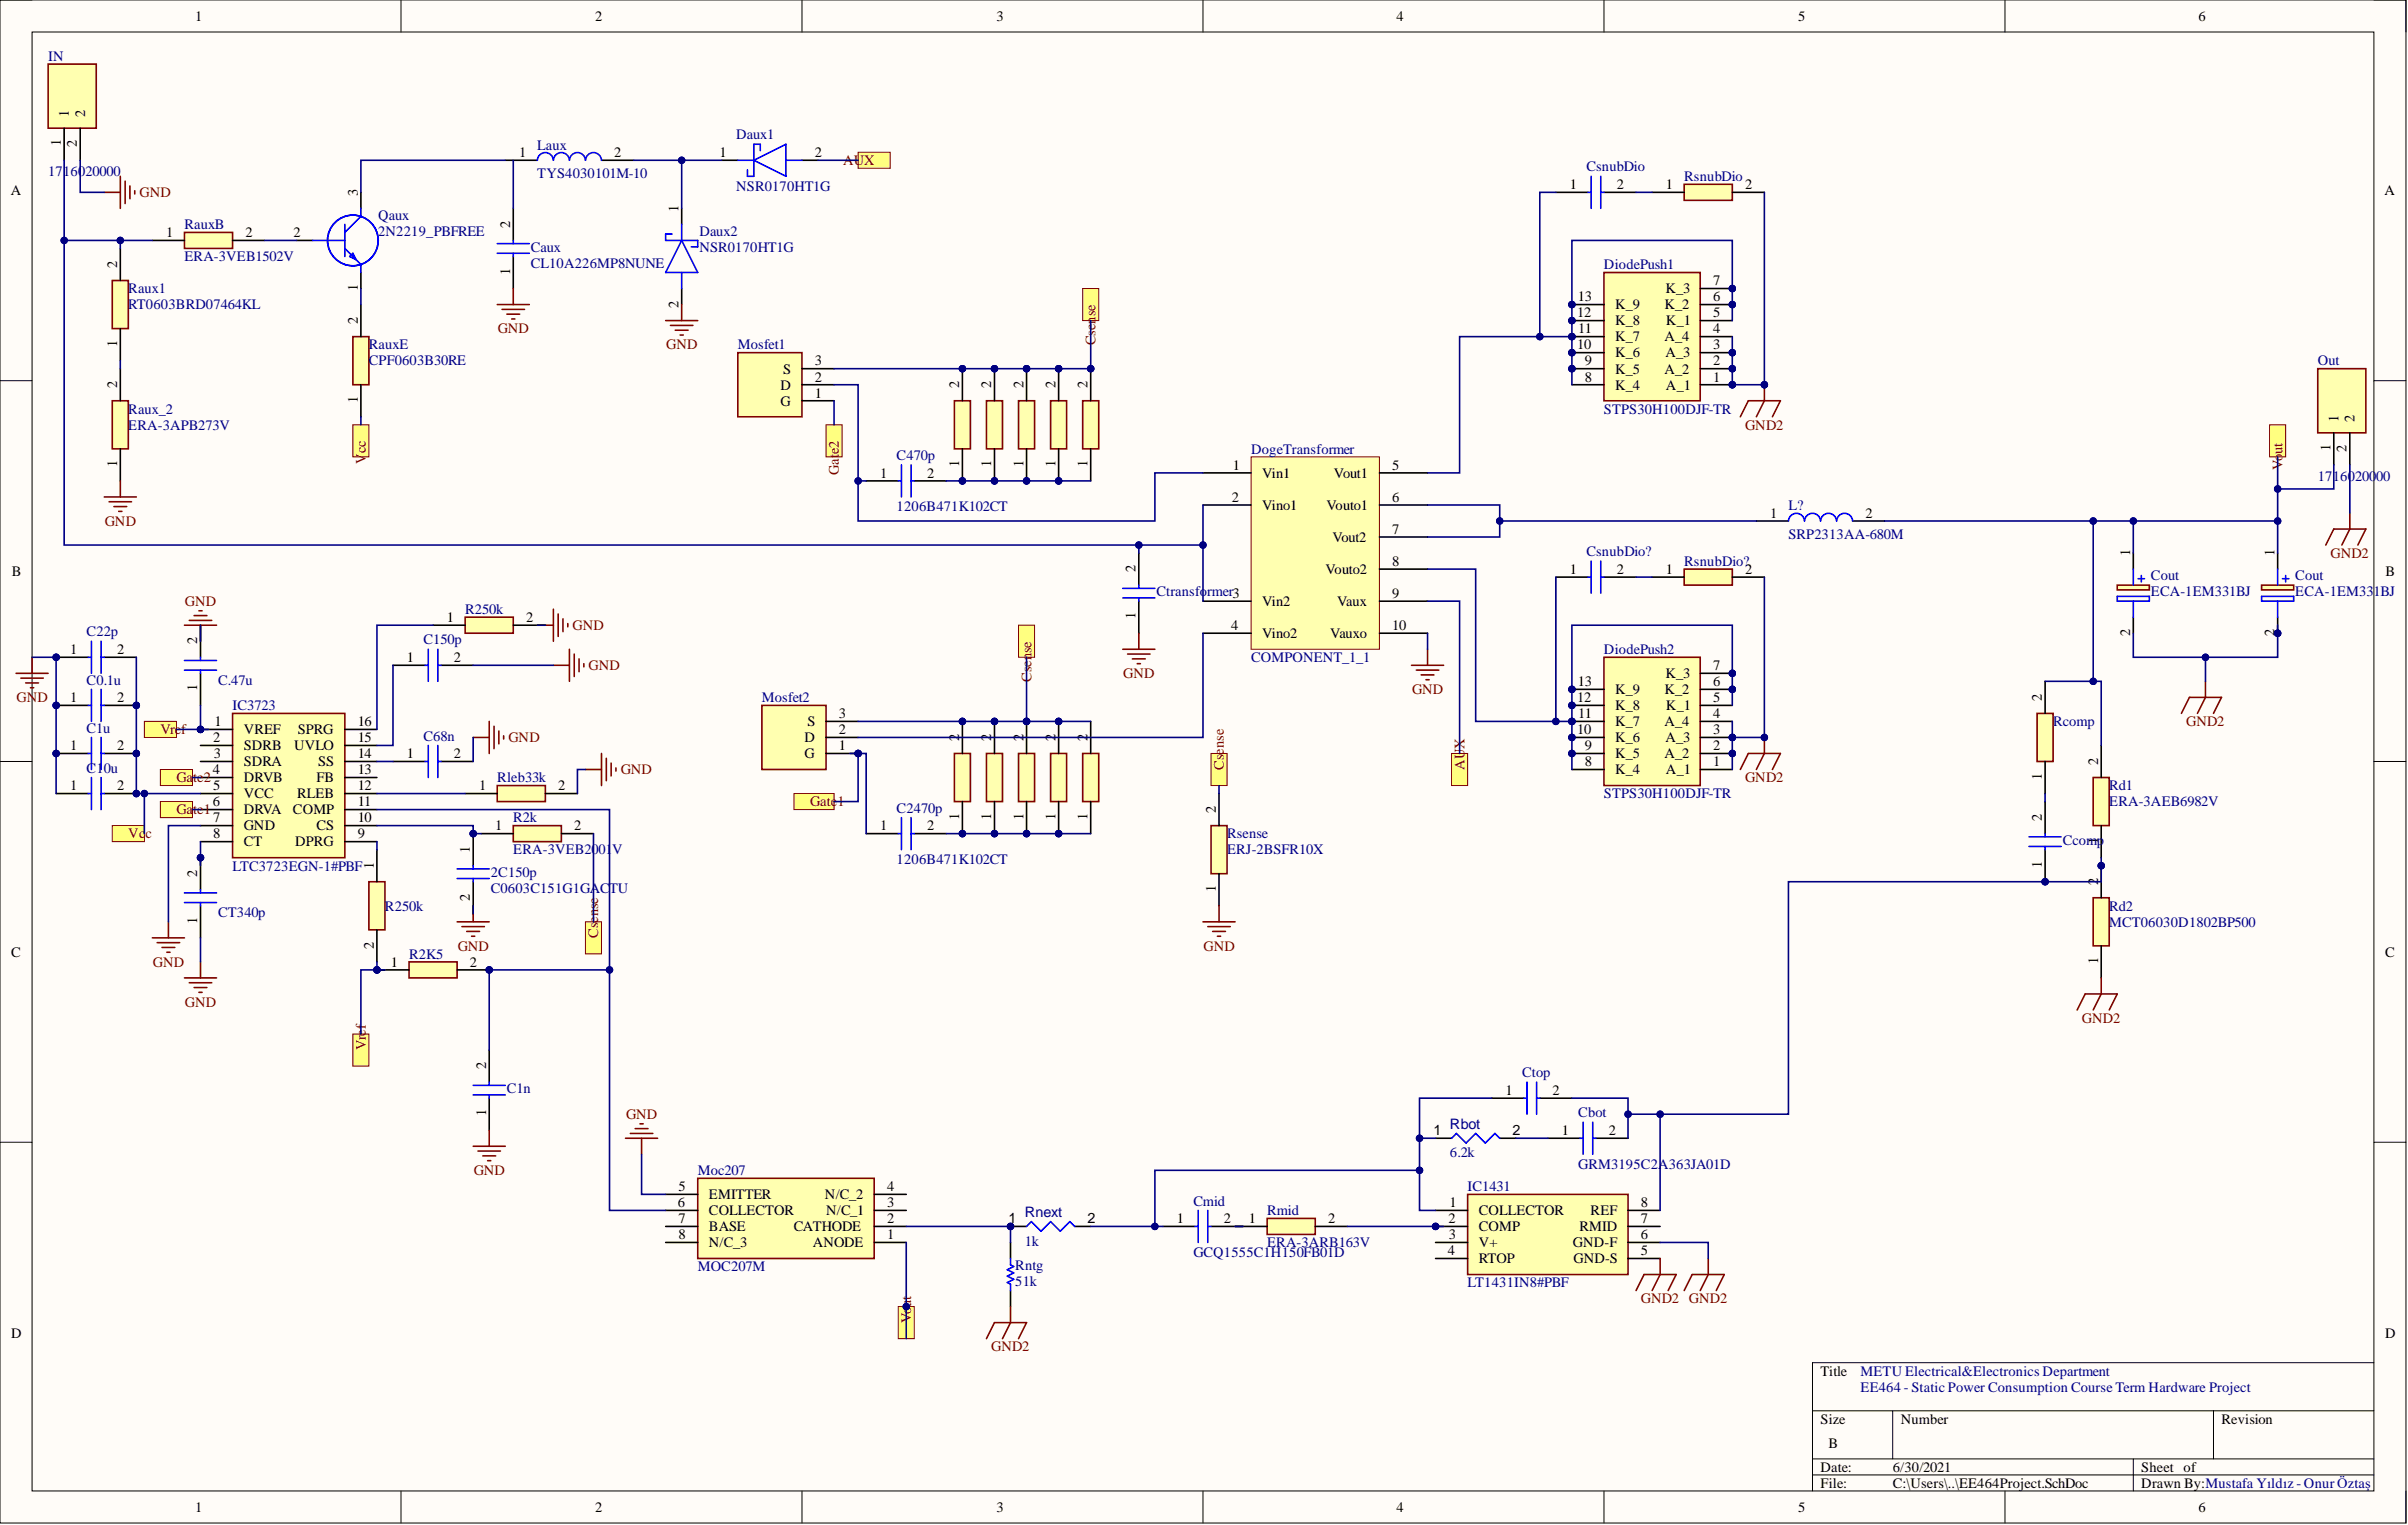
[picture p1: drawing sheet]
<svg xmlns="http://www.w3.org/2000/svg" width="381mm" height="241mm" viewBox="0 0 381 241" stroke-linecap="round" stroke-linejoin="round" font-family="sans-serif">
<defs><g id="words">
<g font-size="2.3">
<text x="30.9" y="3.3">1</text>
<text x="94.2" y="3.3">2</text>
<text x="157.7" y="3.3">3</text>
<text x="221" y="3.3">4</text>
<text x="284.5" y="3.3">5</text>
<text x="347.9" y="3.3">6</text>
<text x="9.6" y="23.2" transform="rotate(-90 9.6 23.2)">1</text>
<text x="10.9" y="18.5" transform="rotate(-90 10.9 18.5)">1</text>
<text x="12.2" y="23.3" transform="rotate(-90 12.2 23.3)">2</text>
<text x="13.5" y="18.5" transform="rotate(-90 13.5 18.5)">2</text>
<text x="82.1" y="24.9">1</text>
<text x="97.2" y="24.9">2</text>
<text x="113.9" y="24.9">1</text>
<text x="128.9" y="24.9">2</text>
<text x="248.4" y="29.9">1</text>
<text x="255.8" y="29.9">2</text>
<text x="263.6" y="29.9">1</text>
<text x="276.1" y="29.9">2</text>
<text x="1.7" y="30.9">A</text>
<text x="56.6" y="30.9" transform="rotate(-90 56.6 30.9)">3</text>
<text x="107.4" y="33.5" transform="rotate(-90 107.4 33.5)">1</text>
<text x="377.3" y="30.9">A</text>
<text x="26.3" y="37.5">1</text>
<text x="38.8" y="37.5">2</text>
<text x="46.4" y="37.5">2</text>
<text x="80.7" y="36" transform="rotate(-90 80.7 36)">2</text>
<text x="18.5" y="42.4" transform="rotate(-90 18.5 42.4)">2</text>
<text x="56.6" y="46" transform="rotate(-90 56.6 46)">1</text>
<text x="80.7" y="43.5" transform="rotate(-90 80.7 43.5)">1</text>
<text x="249.6" y="47.7">13</text>
<text x="263.5" y="46.4">K_3</text>
<text x="271" y="47.7">6</text>
<text x="271" y="45.1">7</text>
<text x="56.6" y="51.2" transform="rotate(-90 56.6 51.2)">2</text>
<text x="107.4" y="48.7" transform="rotate(-90 107.4 48.7)">2</text>
<text x="249.6" y="50.2">12</text>
<text x="249.7" y="52.8">11</text>
<text x="255.6" y="51.5">K_8</text>
<text x="255.6" y="49">K_9</text>
<text x="263.3" y="49">K_2</text>
<text x="263.6" y="51.5">K_1</text>
<text x="271" y="52.8">4</text>
<text x="271" y="50.2">5</text>
<text x="18.5" y="54.9" transform="rotate(-90 18.5 54.9)">1</text>
<text x="123.9" y="59.1">S</text>
<text x="128.9" y="57.8">3</text>
<text x="249.6" y="55.3">10</text>
<text x="250.7" y="57.8">9</text>
<text x="255.6" y="59.1">K_5</text>
<text x="255.6" y="56.6">K_6</text>
<text x="255.6" y="54">K_7</text>
<text x="263.3" y="59.1">A_2</text>
<text x="263.3" y="54">A_4</text>
<text x="263.5" y="56.6">A_3</text>
<text x="271" y="57.8">2</text>
<text x="271" y="55.3">3</text>
<text x="18.5" y="61.4" transform="rotate(-90 18.5 61.4)">2</text>
<text x="56.6" y="63.7" transform="rotate(-90 56.6 63.7)">1</text>
<text x="123.5" y="64.2">G</text>
<text x="123.5" y="61.6">D</text>
<text x="128.9" y="62.9">1</text>
<text x="128.9" y="60.4">2</text>
<text x="151.8" y="61.4" transform="rotate(-90 151.8 61.4)">2</text>
<text x="156.8" y="61.4" transform="rotate(-90 156.8 61.4)">2</text>
<text x="161.9" y="61.4" transform="rotate(-90 161.9 61.4)">2</text>
<text x="167" y="61.4" transform="rotate(-90 167 61.4)">2</text>
<text x="172.1" y="61.4" transform="rotate(-90 172.1 61.4)">2</text>
<text x="250.7" y="60.4">8</text>
<text x="255.6" y="61.6">K_4</text>
<text x="263.6" y="61.6">A_1</text>
<text x="271" y="60.4">1</text>
<text x="368.8" y="71.4" transform="rotate(-90 368.8 71.4)">1</text>
<text x="370" y="66.7" transform="rotate(-90 370 66.7)">1</text>
<text x="371.3" y="71.5" transform="rotate(-90 371.3 71.5)">2</text>
<text x="372.6" y="66.7" transform="rotate(-90 372.6 66.7)">2</text>
<text x="18.5" y="73.9" transform="rotate(-90 18.5 73.9)">1</text>
<text x="139.2" y="75.6">1</text>
<text x="146.7" y="75.6">2</text>
<text x="151.8" y="73.9" transform="rotate(-90 151.8 73.9)">1</text>
<text x="156.8" y="73.9" transform="rotate(-90 156.8 73.9)">1</text>
<text x="161.9" y="73.9" transform="rotate(-90 161.9 73.9)">1</text>
<text x="167" y="73.9" transform="rotate(-90 167 73.9)">1</text>
<text x="172.1" y="73.9" transform="rotate(-90 172.1 73.9)">1</text>
<text x="195.1" y="74.3">1</text>
<text x="199.7" y="75.6">Vin1</text>
<text x="211.1" y="75.6">Vout1</text>
<text x="220.3" y="74.3">5</text>
<text x="194.9" y="79.4">2</text>
<text x="199.7" y="80.7">Vino1</text>
<text x="209.9" y="80.7">Vouto1</text>
<text x="220.3" y="79.4">6</text>
<text x="280.1" y="81.9">1</text>
<text x="295.2" y="81.9">2</text>
<text x="210.8" y="85.7">Vout2</text>
<text x="220.3" y="84.5">7</text>
<text x="220.3" y="89.5">8</text>
<text x="337" y="88" transform="rotate(-90 337 88)">1</text>
<text x="359.9" y="88" transform="rotate(-90 359.9 88)">1</text>
<text x="1.9" y="91.1">B</text>
<text x="179.7" y="90.6" transform="rotate(-90 179.7 90.6)">2</text>
<text x="199.7" y="95.9">Vin2</text>
<text x="209.7" y="90.8">Vouto2</text>
<text x="211.6" y="95.9">Vaux</text>
<text x="220.3" y="94.6">9</text>
<text x="248.4" y="90.8">1</text>
<text x="255.8" y="90.8">2</text>
<text x="263.6" y="90.8">1</text>
<text x="276.1" y="90.8">2</text>
<text x="377.5" y="91.1">B</text>
<text x="31.2" y="102" transform="rotate(-90 31.2 102)">2</text>
<text x="70.7" y="98.4">1</text>
<text x="83.2" y="98.4">2</text>
<text x="179.7" y="98" transform="rotate(-90 179.7 98)">1</text>
<text x="194.8" y="99.7">4</text>
<text x="199.7" y="101">Vino2</text>
<text x="210.5" y="101">Vauxo</text>
<text x="220.3" y="99.7">10</text>
<text x="337" y="100.7" transform="rotate(-90 337 100.7)">2</text>
<text x="359.9" y="100.7" transform="rotate(-90 359.9 100.7)">2</text>
<text x="11.1" y="103.5">1</text>
<text x="18.5" y="103.5">2</text>
<text x="64.4" y="104.8">1</text>
<text x="71.8" y="104.8">2</text>
<text x="263.5" y="107.3">K_3</text>
<text x="271" y="106">7</text>
<text x="11.1" y="111.1">1</text>
<text x="18.5" y="111.1">2</text>
<text x="31.2" y="109.4" transform="rotate(-90 31.2 109.4)">1</text>
<text x="132.7" y="113.6">3</text>
<text x="249.6" y="111.1">12</text>
<text x="249.6" y="108.6">13</text>
<text x="249.7" y="113.6">11</text>
<text x="255.6" y="112.4">K_8</text>
<text x="255.6" y="109.8">K_9</text>
<text x="263.3" y="109.8">K_2</text>
<text x="263.6" y="112.4">K_1</text>
<text x="271" y="113.6">4</text>
<text x="271" y="111.1">5</text>
<text x="271" y="108.6">6</text>
<text x="323.1" y="110.8" transform="rotate(-90 323.1 110.8)">2</text>
<text x="11.1" y="118.7">1</text>
<text x="18.5" y="118.7">2</text>
<text x="33.8" y="117.4">2</text>
<text x="33.8" y="120">3</text>
<text x="33.9" y="114.9">1</text>
<text x="38.6" y="116.2">VREF</text>
<text x="38.6" y="118.7">SDRB</text>
<text x="46.5" y="118.7">UVLO</text>
<text x="47.1" y="116.2">SPRG</text>
<text x="56.6" y="114.9">16</text>
<text x="56.6" y="117.4">15</text>
<text x="56.6" y="120">14</text>
<text x="64.4" y="120">1</text>
<text x="71.8" y="120">2</text>
<text x="127.3" y="120">G</text>
<text x="127.3" y="117.4">D</text>
<text x="127.7" y="114.9">S</text>
<text x="132.7" y="118.7">1</text>
<text x="132.7" y="116.2">2</text>
<text x="151.8" y="117.2" transform="rotate(-90 151.8 117.2)">2</text>
<text x="156.8" y="117.2" transform="rotate(-90 156.8 117.2)">2</text>
<text x="161.9" y="117.2" transform="rotate(-90 161.9 117.2)">2</text>
<text x="167" y="117.2" transform="rotate(-90 167 117.2)">2</text>
<text x="172.1" y="117.2" transform="rotate(-90 172.1 117.2)">2</text>
<text x="249.6" y="116.2">10</text>
<text x="250.7" y="118.7">9</text>
<text x="255.6" y="120">K_5</text>
<text x="255.6" y="117.4">K_6</text>
<text x="255.6" y="114.9">K_7</text>
<text x="263.3" y="120">A_2</text>
<text x="263.3" y="114.9">A_4</text>
<text x="263.5" y="117.4">A_3</text>
<text x="271" y="118.7">2</text>
<text x="271" y="116.2">3</text>
<text x="11.1" y="125.1">1</text>
<text x="18.5" y="125.1">2</text>
<text x="33.7" y="122.5">4</text>
<text x="33.8" y="125.1">5</text>
<text x="38.6" y="121.3">SDRA</text>
<text x="38.6" y="123.8">DRVB</text>
<text x="50.1" y="123.8">FB</text>
<text x="50.3" y="121.3">SS</text>
<text x="56.6" y="122.5">13</text>
<text x="56.6" y="125.1">12</text>
<text x="75.8" y="125.1">1</text>
<text x="88.3" y="125.1">2</text>
<text x="250.7" y="121.3">8</text>
<text x="255.6" y="122.5">K_4</text>
<text x="263.6" y="122.5">A_1</text>
<text x="271" y="121.3">1</text>
<text x="323.1" y="123.4" transform="rotate(-90 323.1 123.4)">1</text>
<text x="332" y="121" transform="rotate(-90 332 121)">2</text>
<text x="33.7" y="127.6">6</text>
<text x="33.8" y="130.1">7</text>
<text x="38.6" y="126.3">VCC</text>
<text x="38.6" y="128.9">DRVA</text>
<text x="38.6" y="131.4">GND</text>
<text x="46.4" y="128.9">COMP</text>
<text x="47" y="126.3">RLEB</text>
<text x="50.1" y="131.4">CS</text>
<text x="56.6" y="127.6">11</text>
<text x="56.6" y="130.1">10</text>
<text x="78.3" y="131.4">1</text>
<text x="90.9" y="131.4">2</text>
<text x="139.2" y="131.4">1</text>
<text x="146.7" y="131.4">2</text>
<text x="151.8" y="129.7" transform="rotate(-90 151.8 129.7)">1</text>
<text x="156.8" y="129.7" transform="rotate(-90 156.8 129.7)">1</text>
<text x="161.9" y="129.7" transform="rotate(-90 161.9 129.7)">1</text>
<text x="167" y="129.7" transform="rotate(-90 167 129.7)">1</text>
<text x="172.1" y="129.7" transform="rotate(-90 172.1 129.7)">1</text>
<text x="192.4" y="128.6" transform="rotate(-90 192.4 128.6)">2</text>
<text x="323.1" y="129.9" transform="rotate(-90 323.1 129.9)">2</text>
<text x="33.8" y="132.7">8</text>
<text x="38.6" y="133.9">CT</text>
<text x="46.7" y="133.9">DPRG</text>
<text x="56.6" y="132.7">9</text>
<text x="59.1" y="137.5" transform="rotate(-90 59.1 137.5)">1</text>
<text x="74.4" y="134.9" transform="rotate(-90 74.4 134.9)">1</text>
<text x="323.1" y="137.3" transform="rotate(-90 323.1 137.3)">1</text>
<text x="332" y="133.5" transform="rotate(-90 332 133.5)">1</text>
<text x="31.2" y="138.8" transform="rotate(-90 31.2 138.8)">2</text>
<text x="74.4" y="142.6" transform="rotate(-90 74.4 142.6)">2</text>
<text x="192.4" y="141.1" transform="rotate(-90 192.4 141.1)">1</text>
<text x="332" y="140" transform="rotate(-90 332 140)">2</text>
<text x="31.2" y="146.2" transform="rotate(-90 31.2 146.2)">1</text>
<text x="1.8" y="151.4">C</text>
<text x="59.1" y="150.2" transform="rotate(-90 59.1 150.2)">2</text>
<text x="61.8" y="153">1</text>
<text x="74.4" y="153">2</text>
<text x="332" y="152.5" transform="rotate(-90 332 152.5)">1</text>
<text x="377.4" y="151.4">C</text>
<text x="76.9" y="169.2" transform="rotate(-90 76.9 169.2)">2</text>
<text x="238.2" y="173.3">1</text>
<text x="245.7" y="173.3">2</text>
<text x="76.9" y="176.6" transform="rotate(-90 76.9 176.6)">1</text>
<text x="226.8" y="179.6">1</text>
<text x="239.3" y="179.6">2</text>
<text x="247.1" y="179.6">1</text>
<text x="254.5" y="179.6">2</text>
<text x="107.3" y="191">6</text>
<text x="107.4" y="188.5">5</text>
<text x="112.2" y="189.7">EMITTER</text>
<text x="130.5" y="189.7">N/C_2</text>
<text x="140.3" y="191">3</text>
<text x="140.3" y="188.5">4</text>
<text x="229.3" y="191">1</text>
<text x="259.6" y="191">8</text>
<text x="107.4" y="196.1">8</text>
<text x="107.4" y="193.5">7</text>
<text x="112.2" y="197.4">N/C_3</text>
<text x="112.2" y="194.8">BASE</text>
<text x="112.2" y="192.3">COLLECTOR</text>
<text x="125.6" y="194.8">CATHODE</text>
<text x="128.6" y="197.4">ANODE</text>
<text x="130.7" y="192.3">N/C_1</text>
<text x="140.3" y="196.1">1</text>
<text x="140.3" y="193.5">2</text>
<text x="159.5" y="193.5">1</text>
<text x="172.1" y="193.5">2</text>
<text x="186.2" y="193.5">1</text>
<text x="193.6" y="193.5">2</text>
<text x="197.6" y="193.5">1</text>
<text x="210.1" y="193.5">2</text>
<text x="229.2" y="193.5">2</text>
<text x="229.3" y="196.1">3</text>
<text x="234" y="192.3">COLLECTOR</text>
<text x="234" y="194.8">COMP</text>
<text x="234" y="197.4">V+</text>
<text x="248.9" y="197.4">GND-F</text>
<text x="249.9" y="194.8">RMID</text>
<text x="251.7" y="192.3">REF</text>
<text x="259.6" y="193.5">7</text>
<text x="259.6" y="196.1">6</text>
<text x="229.1" y="198.6">4</text>
<text x="234" y="199.9">RTOP</text>
<text x="249" y="199.9">GND-S</text>
<text x="259.6" y="198.6">5</text>
<text x="1.8" y="211.6">D</text>
<text x="377.4" y="211.6">D</text>
<text x="288" y="217.6">Title</text>
<text x="288" y="225.3">Size</text>
<text x="300.7" y="225.3">Number</text>
<text x="351.5" y="225.3">Revision</text>
<text x="288" y="232.9">Date:</text>
<text x="289.3" y="229.1">B</text>
<text x="299.5" y="232.9">6/30/2021</text>
<text x="338.8" y="232.9">Sheet of</text>
<text x="30.9" y="239.2">1</text>
<text x="94.2" y="239.2">2</text>
<text x="157.7" y="239.2">3</text>
<text x="221" y="239.2">4</text>
<text x="284.5" y="239.2">5</text>
<text x="288" y="235.4">File:</text>
<text x="299.5" y="235.4">C:\Users\..\EE464Project.SchDoc</text>
<text x="338.8" y="235.4">Drawn By:Mustafa Yıldız - Onur Öztaş</text>
<text x="347.9" y="239.2">6</text>
</g>
<g font-size="2.3" fill="#000080">
<text x="7.6" y="9.6">IN</text>
<text x="85" y="23.7">Laux</text>
<text x="116.5" y="22.1">Daux1</text>
<text x="7.6" y="27.9">1716020000</text>
<text x="85" y="28.1">TYS4030101M-10</text>
<text x="251" y="27.1">CsnubDio</text>
<text x="266.5" y="28.7">RsnubDio</text>
<text x="59.8" y="34.7">Qaux</text>
<text x="116.5" y="30.2">NSR0170HT1G</text>
<text x="29.2" y="36.3">RauxB</text>
<text x="29.2" y="41.3">ERA-3VEB1502V</text>
<text x="59.8" y="37.3">2N2219_PBFREE</text>
<text x="84" y="39.8">Caux</text>
<text x="110.7" y="37.3">Daux2</text>
<text x="110.7" y="39.8">NSR0170HT1G</text>
<text x="20.3" y="46.4">Raux1</text>
<text x="84" y="42.4">CL10A226MP8NUNE</text>
<text x="253.8" y="42.6">DiodePush1</text>
<text x="20.3" y="49">RT0603BRD07464KL</text>
<text x="58.4" y="55.3">RauxE</text>
<text x="58.4" y="57.8">CPF0603B30RE</text>
<text x="116.7" y="55.3">Mosfet1</text>
<text x="366.7" y="57.8">Out</text>
<text x="20.3" y="65.4">Raux_2</text>
<text x="253.8" y="65.4">STPS30H100DJF-TR</text>
<text x="20.3" y="68">ERA-3APB273V</text>
<text x="198" y="71.8">DogeTransformer</text>
<text x="141.9" y="72.8">C470p</text>
<text x="366.7" y="76.1">17160200</text>
<text x="376" y="76.1">00</text>
<text x="141.9" y="80.9">1206B471K102CT</text>
<text x="283" y="80.7">L?</text>
<text x="251" y="88">CsnubDio?</text>
<text x="266.5" y="89.5">RsnubDio?</text>
<text x="283" y="85.2">SRP2313AA-680M</text>
<text x="183" y="94.4">Ctransfo</text>
<text x="191" y="94.4">rmer3</text>
<text x="340.3" y="91.8">Cout</text>
<text x="340.3" y="94.4">ECA-1EM331BJ</text>
<text x="363.2" y="91.8">Cout</text>
<text x="363.2" y="94.4">ECA-1EM331BJ</text>
<text x="13.7" y="100.7">C22p</text>
<text x="67" y="102">C150p</text>
<text x="73.6" y="97.2">R250k</text>
<text x="198" y="104.8">COMPONENT_1_1</text>
<text x="253.8" y="103.5">DiodePush2</text>
<text x="13.7" y="108.3">C0.1u</text>
<text x="34.5" y="108.3">C.47u</text>
<text x="36.8" y="112.4">IC3723</text>
<text x="120.5" y="111.1">Mosfet2</text>
<text x="13.7" y="115.9">C1u</text>
<text x="67" y="117.2">C68n</text>
<text x="324.8" y="114.9">Rcomp</text>
<text x="13.7" y="122.3">C10u</text>
<text x="78.7" y="123.8">Rleb33k</text>
<text x="333.7" y="125.1">Rd1</text>
<text x="81.2" y="130.1">R2k</text>
<text x="141.9" y="128.6">C2470p</text>
<text x="253.8" y="126.3">STPS30H100DJF-TR</text>
<text x="333.7" y="127.6">ERA-3AEB6982V</text>
<text x="36.8" y="137.7">LTC3723EGN-1#PBF</text>
<text x="81.2" y="135.2">ERA-3VEB2001</text>
<text x="96.9" y="135.2">V</text>
<text x="141.9" y="136.7">1206B471K102CT</text>
<text x="194.1" y="132.7">Rsense</text>
<text x="194.1" y="135.2">ERJ-2BSFR10X</text>
<text x="326.4" y="133.7">Ccomp</text>
<text x="77.7" y="138.8">2C150p</text>
<text x="77.7" y="141.3">C0603C151G1GACTU</text>
<text x="34.5" y="145.1">CT340p</text>
<text x="60.9" y="144.1">R250k</text>
<text x="333.7" y="144.1">Rd2</text>
<text x="333.7" y="146.6">MCT06030D1802BP500</text>
<text x="64.7" y="151.7">R2K5</text>
<text x="80.2" y="173">C1n</text>
<text x="240.8" y="170.5">Ctop</text>
<text x="229.4" y="178.6">Rbot</text>
<text x="249.7" y="176.8">Cbot</text>
<text x="110.4" y="185.9">Moc207</text>
<text x="229.4" y="183.1">6.2k</text>
<text x="249.7" y="184.9">GRM3195C2A363JA01D</text>
<text x="188.8" y="190.8">Cmid</text>
<text x="232.2" y="188.5">IC1431</text>
<text x="162.2" y="197.1">1k</text>
<text x="162.2" y="192.5">Rnext</text>
<text x="200.5" y="192.3">Rmid</text>
<text x="200.5" y="197.4">ERA-3ARB163V</text>
<text x="110.4" y="201.2">MOC207M</text>
<text x="160.6" y="203.4">51k</text>
<text x="160.6" y="200.9">Rntg</text>
<text x="188.8" y="198.9">GCQ1555C1H150FB01D</text>
<text x="232.2" y="203.7">LT1431IN8#PBF</text>
<text x="294.4" y="217.6">METU Electrical&amp;Electronics Department</text>
<text x="294.4" y="220.2">EE464 - Static Power Consumption Course Term Hardware Project</text>
</g>
<g font-size="2.3" fill="#800000">
<text x="133.4" y="26.1">AUX</text>
<text x="22.1" y="31.2">GND</text>
<text x="78.8" y="52.8">GND</text>
<text x="173.3" y="50.1" transform="rotate(-90 173.3 50.1)">se</text>
<text x="105.4" y="55.3">GND</text>
<text x="173.3" y="54.6" transform="rotate(-90 173.3 54.6)">Csen</text>
<text x="57.9" y="71.7" transform="rotate(-90 57.9 71.7)">cc</text>
<text x="132.7" y="71.9" transform="rotate(-90 132.7 71.9)">e2</text>
<text x="276.1" y="68">GND2</text>
<text x="361.1" y="71.8" transform="rotate(-90 361.1 71.8)">ut</text>
<text x="57.9" y="73.4" transform="rotate(-90 57.9 73.4)">V</text>
<text x="132.7" y="75.2" transform="rotate(-90 132.7 75.2)">Gat</text>
<text x="361.1" y="74.3" transform="rotate(-90 361.1 74.3)">Vo</text>
<text x="16.6" y="83.2">GND</text>
<text x="368.8" y="88.3">GND2</text>
<text x="29.3" y="95.9">GND</text>
<text x="90.6" y="99.7">GND</text>
<text x="93.1" y="106">GND</text>
<text x="163.2" y="107.9" transform="rotate(-90 163.2 107.9)">Csen</text>
<text x="163.2" y="103.3" transform="rotate(-90 163.2 103.3)">se</text>
<text x="177.7" y="107.3">GND</text>
<text x="2.6" y="111.1">GND</text>
<text x="223.4" y="109.8">GND</text>
<text x="25.4" y="116.2">Vref</text>
<text x="80.5" y="117.4">GND</text>
<text x="345.9" y="114.9">GND2</text>
<text x="27.9" y="123.8">Gate2</text>
<text x="98.2" y="122.5">GND</text>
<text x="193.6" y="121.8" transform="rotate(-90 193.6 121.8)">Csense</text>
<text x="231.7" y="121.8" transform="rotate(-90 231.7 121.8)">AUX</text>
<text x="276.1" y="123.8">GND2</text>
<text x="27.9" y="128.9">Gate1</text>
<text x="128.2" y="127.6">Gate1</text>
<text x="20.3" y="132.7">Vcc</text>
<text x="94.7" y="148.4" transform="rotate(-90 94.7 148.4)">Csense</text>
<text x="24.2" y="153">GND</text>
<text x="72.4" y="150.4">GND</text>
<text x="190.4" y="150.4">GND</text>
<text x="29.3" y="159.3">GND</text>
<text x="329.4" y="161.8">GND2</text>
<text x="57.9" y="166.2" transform="rotate(-90 57.9 166.2)">Vref</text>
<text x="99.1" y="177.1">GND</text>
<text x="75" y="185.9">GND</text>
<text x="144.2" y="209.3" transform="rotate(-90 144.2 209.3)">Vout</text>
<text x="259.6" y="206.2">GND2 GND2</text>
<text x="156.8" y="213.8">GND2</text>
</g>
</g></defs>
<path d="M0 0h380.7v241h-380.7z" fill-rule="evenodd" fill="#fffcf8"/>
<path d="M0 0h380.7v241h-380.7z" fill="none" stroke="#000" stroke-width=".16"/>
<path d="M5.1 5.1h370.5v230.8h-370.5z" fill-rule="evenodd" fill="#fffcf8"/>
<g fill="none" stroke="#000" stroke-width=".16">
<path d="M0 0h5.1M63.4 0v5.1M126.9 0v5.1M190.3 0v5.1M253.8 0v5.1M317.2 0v5.1M375.6 0h5.1v5.1M5.1 5.1h370.5v230.8h-370.5zM0 60.2h5.1M375.6 60.2h5.1M0 120.5h5.1M375.6 120.5h5.1"/>
<path d="M0 180.7h5.1M375.6 180.7h5.1M375.6 215.6h-88.8v20.3M63.4 235.9v5.1M126.9 235.9v5.1M190.3 235.9v5.1M253.8 235.9v5.1M286.8 223.2h88.8M286.8 230.8h88.8M286.8 233.4h88.8M299.5 223.2v7.6M317.2 235.9v5.1"/>
<path d="M337.5 230.8v5.1M350.2 223.2v7.6M380.7 235.9v5.1"/>
</g>
<circle cx="31.7" cy="115.4" r=".51" fill="#000080"/>
<circle cx="31.7" cy="115.4" r=".51" fill="none" stroke="#000080" stroke-width=".16"/>
<path d="M36.8 112.9h17.8v22.8h-17.8z" fill-rule="evenodd" fill="#ffffb0"/>
<path d="M36.8 112.9h17.8v22.8h-17.8z" fill="none" stroke="#800000" stroke-width=".25"/>
<path d="M31.7 115.4h5.1" fill="none" stroke="#000" stroke-width=".25"/>
<circle cx="31.7" cy="115.4" r=".51" fill="#000080"/>
<circle cx="31.7" cy="115.4" r=".51" fill="none" stroke="#000080" stroke-width=".16"/>
<g fill="none" stroke="#000" stroke-width=".25">
<path d="M31.7 118h5.1M54.6 118h5M54.6 115.4h5M31.7 120.5h5.1M31.7 123h5.1M31.7 125.6h5.1M31.7 128.1h5.1M31.7 130.6h5.1M31.7 133.2h5.1M54.6 120.5h5M54.6 123h5M54.6 125.6h5"/>
<path d="M54.6 128.1h5M54.6 130.6h5M54.6 133.2h5"/>
</g>
<circle cx="227.1" cy="194.1" r=".51" fill="#000080"/>
<circle cx="227.1" cy="194.1" r=".51" fill="none" stroke="#000080" stroke-width=".16"/>
<path d="M232.2 189h25.4v12.7h-25.4z" fill-rule="evenodd" fill="#ffffb0"/>
<path d="M232.2 189h25.4v12.7h-25.4z" fill="none" stroke="#800000" stroke-width=".25"/>
<path d="M227.1 191.5h5.1M227.1 194.1h5.1" fill="none" stroke="#000" stroke-width=".25"/>
<circle cx="227.1" cy="194.1" r=".51" fill="#000080"/>
<circle cx="227.1" cy="194.1" r=".51" fill="none" stroke="#000080" stroke-width=".16"/>
<path d="M227.1 196.6h5.1M227.1 199.1h5.1M257.6 196.6h5.1M257.6 199.1h5.1M257.6 191.5h5.1M257.6 194.1h5.1" fill="none" stroke="#000" stroke-width=".25"/>
<path d="M110.4 186.4h27.9v12.7h-27.9z" fill-rule="evenodd" fill="#ffffb0"/>
<path d="M110.4 186.4h27.9v12.7h-27.9z" fill="none" stroke="#800000" stroke-width=".25"/>
<path d="M105.3 196.6h5.1M105.3 194.1h5.1M105.3 191.5h5.1M105.3 189h5.1M138.3 196.6h5.1M138.3 194.1h5.1M138.3 191.5h5.1M138.3 189h5.1" fill="none" stroke="#000" stroke-width=".25"/>
<circle cx="135.8" cy="119.2" r=".51" fill="#000080"/>
<circle cx="135.8" cy="119.2" r=".51" fill="none" stroke="#000080" stroke-width=".16"/>
<path d="M120.5 111.6h10.2v10.2h-10.2z" fill-rule="evenodd" fill="#ffffb0"/>
<path d="M120.5 111.6h10.2v10.2h-10.2z" fill="none" stroke="#800000" stroke-width=".25"/>
<path d="M130.7 119.2h5.1" fill="none" stroke="#000" stroke-width=".25"/>
<circle cx="135.8" cy="119.2" r=".51" fill="#000080"/>
<circle cx="135.8" cy="119.2" r=".51" fill="none" stroke="#000080" stroke-width=".16"/>
<path d="M130.7 116.7h5.1M130.7 114.1h5.1" fill="none" stroke="#000" stroke-width=".25"/>
<path d="M116.7 55.8h10.2v10.1h-10.2z" fill-rule="evenodd" fill="#ffffb0"/>
<path d="M116.7 55.8h10.2v10.1h-10.2z" fill="none" stroke="#800000" stroke-width=".25"/>
<path d="M126.9 58.3h5.1M126.9 63.4h5.1M126.9 60.9h5.1" fill="none" stroke="#000" stroke-width=".25"/>
<path d="M191.6 130.6h2.5v7.6h-2.5z" fill-rule="evenodd" fill="#ffffb0"/>
<path d="M191.6 130.6h2.5v7.6h-2.5z" fill="none" stroke="#800000" stroke-width=".25"/>
<path d="M192.9 125.6v5M192.9 138.2v5.1" fill="none" stroke="#000" stroke-width=".25"/>
<path d="M335 92.6h5.1v.7h-5.1z" fill-rule="evenodd" fill="#ffffb0"/>
<path d="M335 92.6h5.1v.7h-5.1z" fill="none" stroke="#800000" stroke-width=".25"/>
<path d="M337.5 87.5v2.5M337.5 97.7v2.5" fill="none" stroke="#000" stroke-width=".25"/>
<path d="M335 94.4h5.1v.7h-5.1zM337.5 90v2.6M337.5 95.1v2.6M338.3 91.6h1M338.8 91.1v1" fill="none" stroke="#00f" stroke-width=".25"/>
<circle cx="360.4" cy="100.2" r=".51" fill="#000080"/>
<circle cx="360.4" cy="100.2" r=".51" fill="none" stroke="#000080" stroke-width=".16"/>
<path d="M357.8 92.6h5.1v.7h-5.1z" fill-rule="evenodd" fill="#ffffb0"/>
<path d="M357.8 92.6h5.1v.7h-5.1z" fill="none" stroke="#800000" stroke-width=".25"/>
<path d="M360.4 87.5v2.5M360.4 97.7v2.5" fill="none" stroke="#000" stroke-width=".25"/>
<circle cx="360.4" cy="100.2" r=".51" fill="#000080"/>
<circle cx="360.4" cy="100.2" r=".51" fill="none" stroke="#000080" stroke-width=".16"/>
<path d="M177.7 94.6h5M177.7 93.1h5M180.2 92.6v.5M180.2 94.6v.5M357.8 94.4h5.1v.7h-5.1zM360.4 90v2.6M360.4 95.1v2.6M361.1 91.6h1.1M361.6 91.1v1" fill="none" stroke="#00f" stroke-width=".25"/>
<path d="M180.2 87.5v5.1M180.2 95.1v5.1" fill="none" stroke="#000" stroke-width=".25"/>
<circle cx="152.3" cy="131.9" r=".51" fill="#000080"/>
<circle cx="152.3" cy="131.9" r=".51" fill="none" stroke="#000080" stroke-width=".16"/>
<circle cx="152.3" cy="114.1" r=".51" fill="#000080"/>
<circle cx="152.3" cy="114.1" r=".51" fill="none" stroke="#000080" stroke-width=".16"/>
<path d="M151 119.2h2.5v7.6h-2.5z" fill-rule="evenodd" fill="#ffffb0"/>
<path d="M151 119.2h2.5v7.6h-2.5z" fill="none" stroke="#800000" stroke-width=".25"/>
<path d="M152.3 126.8v5.1" fill="none" stroke="#000" stroke-width=".25"/>
<circle cx="152.3" cy="131.9" r=".51" fill="#000080"/>
<circle cx="152.3" cy="131.9" r=".51" fill="none" stroke="#000080" stroke-width=".16"/>
<path d="M152.3 114.1v5.1" fill="none" stroke="#000" stroke-width=".25"/>
<circle cx="152.3" cy="114.1" r=".51" fill="#000080"/>
<circle cx="152.3" cy="114.1" r=".51" fill="none" stroke="#000080" stroke-width=".16"/>
<circle cx="157.3" cy="131.9" r=".51" fill="#000080"/>
<circle cx="157.3" cy="131.9" r=".51" fill="none" stroke="#000080" stroke-width=".16"/>
<circle cx="157.3" cy="114.1" r=".51" fill="#000080"/>
<circle cx="157.3" cy="114.1" r=".51" fill="none" stroke="#000080" stroke-width=".16"/>
<path d="M156.1 119.2h2.5v7.6h-2.5z" fill-rule="evenodd" fill="#ffffb0"/>
<path d="M156.1 119.2h2.5v7.6h-2.5z" fill="none" stroke="#800000" stroke-width=".25"/>
<path d="M157.3 126.8v5.1" fill="none" stroke="#000" stroke-width=".25"/>
<circle cx="157.3" cy="131.9" r=".51" fill="#000080"/>
<circle cx="157.3" cy="131.9" r=".51" fill="none" stroke="#000080" stroke-width=".16"/>
<path d="M157.3 114.1v5.1" fill="none" stroke="#000" stroke-width=".25"/>
<circle cx="157.3" cy="114.1" r=".51" fill="#000080"/>
<circle cx="157.3" cy="114.1" r=".51" fill="none" stroke="#000080" stroke-width=".16"/>
<circle cx="162.4" cy="131.9" r=".51" fill="#000080"/>
<circle cx="162.4" cy="131.9" r=".51" fill="none" stroke="#000080" stroke-width=".16"/>
<circle cx="162.4" cy="114.1" r=".51" fill="#000080"/>
<circle cx="162.4" cy="114.1" r=".51" fill="none" stroke="#000080" stroke-width=".16"/>
<path d="M161.2 119.2h2.5v7.6h-2.5z" fill-rule="evenodd" fill="#ffffb0"/>
<path d="M161.2 119.2h2.5v7.6h-2.5z" fill="none" stroke="#800000" stroke-width=".25"/>
<path d="M162.4 126.8v5.1" fill="none" stroke="#000" stroke-width=".25"/>
<circle cx="162.4" cy="131.9" r=".51" fill="#000080"/>
<circle cx="162.4" cy="131.9" r=".51" fill="none" stroke="#000080" stroke-width=".16"/>
<path d="M162.4 114.1v5.1" fill="none" stroke="#000" stroke-width=".25"/>
<circle cx="162.4" cy="114.1" r=".51" fill="#000080"/>
<circle cx="162.4" cy="114.1" r=".51" fill="none" stroke="#000080" stroke-width=".16"/>
<circle cx="167.5" cy="131.9" r=".51" fill="#000080"/>
<circle cx="167.5" cy="131.9" r=".51" fill="none" stroke="#000080" stroke-width=".16"/>
<circle cx="167.5" cy="114.1" r=".51" fill="#000080"/>
<circle cx="167.5" cy="114.1" r=".51" fill="none" stroke="#000080" stroke-width=".16"/>
<path d="M166.2 119.2h2.6v7.6h-2.6z" fill-rule="evenodd" fill="#ffffb0"/>
<path d="M166.2 119.2h2.6v7.6h-2.6z" fill="none" stroke="#800000" stroke-width=".25"/>
<path d="M167.5 126.8v5.1" fill="none" stroke="#000" stroke-width=".25"/>
<circle cx="167.5" cy="131.9" r=".51" fill="#000080"/>
<circle cx="167.5" cy="131.9" r=".51" fill="none" stroke="#000080" stroke-width=".16"/>
<path d="M167.5 114.1v5.1" fill="none" stroke="#000" stroke-width=".25"/>
<circle cx="167.5" cy="114.1" r=".51" fill="#000080"/>
<circle cx="167.5" cy="114.1" r=".51" fill="none" stroke="#000080" stroke-width=".16"/>
<path d="M171.3 119.2h2.5v7.6h-2.5z" fill-rule="evenodd" fill="#ffffb0"/>
<path d="M171.3 119.2h2.5v7.6h-2.5z" fill="none" stroke="#800000" stroke-width=".25"/>
<path d="M172.6 114.1v5.1M172.6 126.8v5.1" fill="none" stroke="#000" stroke-width=".25"/>
<circle cx="152.3" cy="76.1" r=".51" fill="#000080"/>
<circle cx="152.3" cy="76.1" r=".51" fill="none" stroke="#000080" stroke-width=".16"/>
<circle cx="152.3" cy="58.3" r=".51" fill="#000080"/>
<circle cx="152.3" cy="58.3" r=".51" fill="none" stroke="#000080" stroke-width=".16"/>
<path d="M151 63.4h2.5v7.6h-2.5z" fill-rule="evenodd" fill="#ffffb0"/>
<path d="M151 63.4h2.5v7.6h-2.5z" fill="none" stroke="#800000" stroke-width=".25"/>
<path d="M152.3 71v5.1" fill="none" stroke="#000" stroke-width=".25"/>
<circle cx="152.3" cy="76.1" r=".51" fill="#000080"/>
<circle cx="152.3" cy="76.1" r=".51" fill="none" stroke="#000080" stroke-width=".16"/>
<path d="M152.3 58.3v5.1" fill="none" stroke="#000" stroke-width=".25"/>
<circle cx="152.3" cy="58.3" r=".51" fill="#000080"/>
<circle cx="152.3" cy="58.3" r=".51" fill="none" stroke="#000080" stroke-width=".16"/>
<circle cx="157.3" cy="76.1" r=".51" fill="#000080"/>
<circle cx="157.3" cy="76.1" r=".51" fill="none" stroke="#000080" stroke-width=".16"/>
<circle cx="157.3" cy="58.3" r=".51" fill="#000080"/>
<circle cx="157.3" cy="58.3" r=".51" fill="none" stroke="#000080" stroke-width=".16"/>
<path d="M156.1 63.4h2.5v7.6h-2.5z" fill-rule="evenodd" fill="#ffffb0"/>
<path d="M156.1 63.4h2.5v7.6h-2.5z" fill="none" stroke="#800000" stroke-width=".25"/>
<path d="M157.3 71v5.1" fill="none" stroke="#000" stroke-width=".25"/>
<circle cx="157.3" cy="76.1" r=".51" fill="#000080"/>
<circle cx="157.3" cy="76.1" r=".51" fill="none" stroke="#000080" stroke-width=".16"/>
<path d="M157.3 58.3v5.1" fill="none" stroke="#000" stroke-width=".25"/>
<circle cx="157.3" cy="58.3" r=".51" fill="#000080"/>
<circle cx="157.3" cy="58.3" r=".51" fill="none" stroke="#000080" stroke-width=".16"/>
<circle cx="162.4" cy="76.1" r=".51" fill="#000080"/>
<circle cx="162.4" cy="76.1" r=".51" fill="none" stroke="#000080" stroke-width=".16"/>
<circle cx="162.4" cy="58.3" r=".51" fill="#000080"/>
<circle cx="162.4" cy="58.3" r=".51" fill="none" stroke="#000080" stroke-width=".16"/>
<path d="M161.2 63.4h2.5v7.6h-2.5z" fill-rule="evenodd" fill="#ffffb0"/>
<path d="M161.2 63.4h2.5v7.6h-2.5z" fill="none" stroke="#800000" stroke-width=".25"/>
<path d="M162.4 71v5.1" fill="none" stroke="#000" stroke-width=".25"/>
<circle cx="162.4" cy="76.1" r=".51" fill="#000080"/>
<circle cx="162.4" cy="76.1" r=".51" fill="none" stroke="#000080" stroke-width=".16"/>
<path d="M162.4 58.3v5.1" fill="none" stroke="#000" stroke-width=".25"/>
<circle cx="162.4" cy="58.3" r=".51" fill="#000080"/>
<circle cx="162.4" cy="58.3" r=".51" fill="none" stroke="#000080" stroke-width=".16"/>
<circle cx="167.5" cy="76.1" r=".51" fill="#000080"/>
<circle cx="167.5" cy="76.1" r=".51" fill="none" stroke="#000080" stroke-width=".16"/>
<circle cx="167.5" cy="58.3" r=".51" fill="#000080"/>
<circle cx="167.5" cy="58.3" r=".51" fill="none" stroke="#000080" stroke-width=".16"/>
<path d="M166.2 63.4h2.6v7.6h-2.6z" fill-rule="evenodd" fill="#ffffb0"/>
<path d="M166.2 63.4h2.6v7.6h-2.6z" fill="none" stroke="#800000" stroke-width=".25"/>
<path d="M167.5 71v5.1" fill="none" stroke="#000" stroke-width=".25"/>
<circle cx="167.5" cy="76.1" r=".51" fill="#000080"/>
<circle cx="167.5" cy="76.1" r=".51" fill="none" stroke="#000080" stroke-width=".16"/>
<path d="M167.5 58.3v5.1" fill="none" stroke="#000" stroke-width=".25"/>
<circle cx="167.5" cy="58.3" r=".51" fill="#000080"/>
<circle cx="167.5" cy="58.3" r=".51" fill="none" stroke="#000080" stroke-width=".16"/>
<circle cx="172.6" cy="58.3" r=".51" fill="#000080"/>
<circle cx="172.6" cy="58.3" r=".51" fill="none" stroke="#000080" stroke-width=".16"/>
<path d="M171.3 63.4h2.5v7.6h-2.5z" fill-rule="evenodd" fill="#ffffb0"/>
<path d="M171.3 63.4h2.5v7.6h-2.5z" fill="none" stroke="#800000" stroke-width=".25"/>
<path d="M172.6 58.3v5.1M172.6 71v5.1" fill="none" stroke="#000" stroke-width=".25"/>
<circle cx="172.6" cy="58.3" r=".51" fill="#000080"/>
<circle cx="172.6" cy="58.3" r=".51" fill="none" stroke="#000080" stroke-width=".16"/>
<path d="M137 76.1h5.1M144.7 76.1h5M137 131.9h5.1M144.7 131.9h5" fill="none" stroke="#000" stroke-width=".25"/>
<path d="M142.1 76.1h.5M142.6 73.6v5M144.2 73.6v5M144.2 76.1h.5M142.1 131.9h.5M142.6 129.4v5M144.2 129.4v5M144.2 131.9h.5" fill="none" stroke="#00f" stroke-width=".25"/>
<circle cx="274.1" cy="60.9" r=".51" fill="#000080"/>
<circle cx="274.1" cy="60.9" r=".51" fill="none" stroke="#000080" stroke-width=".16"/>
<circle cx="274.1" cy="58.3" r=".51" fill="#000080"/>
<circle cx="274.1" cy="58.3" r=".51" fill="none" stroke="#000080" stroke-width=".16"/>
<circle cx="274.1" cy="55.8" r=".51" fill="#000080"/>
<circle cx="274.1" cy="55.8" r=".51" fill="none" stroke="#000080" stroke-width=".16"/>
<circle cx="274.1" cy="48.2" r=".51" fill="#000080"/>
<circle cx="274.1" cy="48.2" r=".51" fill="none" stroke="#000080" stroke-width=".16"/>
<circle cx="274.1" cy="45.7" r=".51" fill="#000080"/>
<circle cx="274.1" cy="45.7" r=".51" fill="none" stroke="#000080" stroke-width=".16"/>
<circle cx="248.7" cy="58.3" r=".51" fill="#000080"/>
<circle cx="248.7" cy="58.3" r=".51" fill="none" stroke="#000080" stroke-width=".16"/>
<circle cx="248.7" cy="55.8" r=".51" fill="#000080"/>
<circle cx="248.7" cy="55.8" r=".51" fill="none" stroke="#000080" stroke-width=".16"/>
<circle cx="248.7" cy="53.3" r=".51" fill="#000080"/>
<circle cx="248.7" cy="53.3" r=".51" fill="none" stroke="#000080" stroke-width=".16"/>
<circle cx="248.7" cy="50.7" r=".51" fill="#000080"/>
<circle cx="248.7" cy="50.7" r=".51" fill="none" stroke="#000080" stroke-width=".16"/>
<circle cx="248.7" cy="48.2" r=".51" fill="#000080"/>
<circle cx="248.7" cy="48.2" r=".51" fill="none" stroke="#000080" stroke-width=".16"/>
<path d="M253.8 43.1h15.2v20.3h-15.2z" fill-rule="evenodd" fill="#ffffb0"/>
<path d="M253.8 43.1h15.2v20.3h-15.2z" fill="none" stroke="#800000" stroke-width=".25"/>
<path d="M269 60.9h5.1" fill="none" stroke="#000" stroke-width=".25"/>
<circle cx="274.1" cy="60.9" r=".51" fill="#000080"/>
<circle cx="274.1" cy="60.9" r=".51" fill="none" stroke="#000080" stroke-width=".16"/>
<path d="M269 58.3h5.1" fill="none" stroke="#000" stroke-width=".25"/>
<circle cx="274.1" cy="58.3" r=".51" fill="#000080"/>
<circle cx="274.1" cy="58.3" r=".51" fill="none" stroke="#000080" stroke-width=".16"/>
<path d="M269 55.8h5.1" fill="none" stroke="#000" stroke-width=".25"/>
<circle cx="274.1" cy="55.8" r=".51" fill="#000080"/>
<circle cx="274.1" cy="55.8" r=".51" fill="none" stroke="#000080" stroke-width=".16"/>
<path d="M269 53.3h5.1M269 50.7h5.1M269 48.2h5.1" fill="none" stroke="#000" stroke-width=".25"/>
<circle cx="274.1" cy="48.2" r=".51" fill="#000080"/>
<circle cx="274.1" cy="48.2" r=".51" fill="none" stroke="#000080" stroke-width=".16"/>
<path d="M269 45.7h5.1" fill="none" stroke="#000" stroke-width=".25"/>
<circle cx="274.1" cy="45.7" r=".51" fill="#000080"/>
<circle cx="274.1" cy="45.7" r=".51" fill="none" stroke="#000080" stroke-width=".16"/>
<path d="M248.7 58.3h5.1M248.7 60.9h5.1" fill="none" stroke="#000" stroke-width=".25"/>
<circle cx="248.7" cy="58.3" r=".51" fill="#000080"/>
<circle cx="248.7" cy="58.3" r=".51" fill="none" stroke="#000080" stroke-width=".16"/>
<path d="M248.7 55.8h5.1" fill="none" stroke="#000" stroke-width=".25"/>
<circle cx="248.7" cy="55.8" r=".51" fill="#000080"/>
<circle cx="248.7" cy="55.8" r=".51" fill="none" stroke="#000080" stroke-width=".16"/>
<path d="M248.7 53.3h5.1" fill="none" stroke="#000" stroke-width=".25"/>
<circle cx="248.7" cy="53.3" r=".51" fill="#000080"/>
<circle cx="248.7" cy="53.3" r=".51" fill="none" stroke="#000080" stroke-width=".16"/>
<path d="M248.7 50.7h5.1" fill="none" stroke="#000" stroke-width=".25"/>
<circle cx="248.7" cy="50.7" r=".51" fill="#000080"/>
<circle cx="248.7" cy="50.7" r=".51" fill="none" stroke="#000080" stroke-width=".16"/>
<path d="M248.7 48.2h5.1" fill="none" stroke="#000" stroke-width=".25"/>
<circle cx="248.7" cy="48.2" r=".51" fill="#000080"/>
<circle cx="248.7" cy="48.2" r=".51" fill="none" stroke="#000080" stroke-width=".16"/>
<circle cx="274.1" cy="119.2" r=".51" fill="#000080"/>
<circle cx="274.1" cy="119.2" r=".51" fill="none" stroke="#000080" stroke-width=".16"/>
<circle cx="274.1" cy="116.7" r=".51" fill="#000080"/>
<circle cx="274.1" cy="116.7" r=".51" fill="none" stroke="#000080" stroke-width=".16"/>
<circle cx="274.1" cy="109.1" r=".51" fill="#000080"/>
<circle cx="274.1" cy="109.1" r=".51" fill="none" stroke="#000080" stroke-width=".16"/>
<circle cx="274.1" cy="106.5" r=".51" fill="#000080"/>
<circle cx="274.1" cy="106.5" r=".51" fill="none" stroke="#000080" stroke-width=".16"/>
<circle cx="248.7" cy="119.2" r=".51" fill="#000080"/>
<circle cx="248.7" cy="119.2" r=".51" fill="none" stroke="#000080" stroke-width=".16"/>
<circle cx="248.7" cy="116.7" r=".51" fill="#000080"/>
<circle cx="248.7" cy="116.7" r=".51" fill="none" stroke="#000080" stroke-width=".16"/>
<circle cx="248.7" cy="114.1" r=".51" fill="#000080"/>
<circle cx="248.7" cy="114.1" r=".51" fill="none" stroke="#000080" stroke-width=".16"/>
<circle cx="248.7" cy="111.6" r=".51" fill="#000080"/>
<circle cx="248.7" cy="111.6" r=".51" fill="none" stroke="#000080" stroke-width=".16"/>
<circle cx="248.7" cy="109.1" r=".51" fill="#000080"/>
<circle cx="248.7" cy="109.1" r=".51" fill="none" stroke="#000080" stroke-width=".16"/>
<path d="M253.8 104h15.2v20.3h-15.2z" fill-rule="evenodd" fill="#ffffb0"/>
<path d="M253.8 104h15.2v20.3h-15.2z" fill="none" stroke="#800000" stroke-width=".25"/>
<path d="M269 119.2h5.1M269 121.8h5.1" fill="none" stroke="#000" stroke-width=".25"/>
<circle cx="274.1" cy="119.2" r=".51" fill="#000080"/>
<circle cx="274.1" cy="119.2" r=".51" fill="none" stroke="#000080" stroke-width=".16"/>
<path d="M269 116.7h5.1" fill="none" stroke="#000" stroke-width=".25"/>
<circle cx="274.1" cy="116.7" r=".51" fill="#000080"/>
<circle cx="274.1" cy="116.7" r=".51" fill="none" stroke="#000080" stroke-width=".16"/>
<path d="M269 114.1h5.1M269 111.6h5.1M269 109.1h5.1" fill="none" stroke="#000" stroke-width=".25"/>
<circle cx="274.1" cy="109.1" r=".51" fill="#000080"/>
<circle cx="274.1" cy="109.1" r=".51" fill="none" stroke="#000080" stroke-width=".16"/>
<path d="M269 106.5h5.1" fill="none" stroke="#000" stroke-width=".25"/>
<circle cx="274.1" cy="106.5" r=".51" fill="#000080"/>
<circle cx="274.1" cy="106.5" r=".51" fill="none" stroke="#000080" stroke-width=".16"/>
<path d="M248.7 119.2h5.1M248.7 121.8h5.1" fill="none" stroke="#000" stroke-width=".25"/>
<circle cx="248.7" cy="119.2" r=".51" fill="#000080"/>
<circle cx="248.7" cy="119.2" r=".51" fill="none" stroke="#000080" stroke-width=".16"/>
<path d="M248.7 116.7h5.1" fill="none" stroke="#000" stroke-width=".25"/>
<circle cx="248.7" cy="116.7" r=".51" fill="#000080"/>
<circle cx="248.7" cy="116.7" r=".51" fill="none" stroke="#000080" stroke-width=".16"/>
<path d="M248.7 114.1h5.1" fill="none" stroke="#000" stroke-width=".25"/>
<circle cx="248.7" cy="114.1" r=".51" fill="#000080"/>
<circle cx="248.7" cy="114.1" r=".51" fill="none" stroke="#000080" stroke-width=".16"/>
<path d="M248.7 111.6h5.1" fill="none" stroke="#000" stroke-width=".25"/>
<circle cx="248.7" cy="111.6" r=".51" fill="#000080"/>
<circle cx="248.7" cy="111.6" r=".51" fill="none" stroke="#000080" stroke-width=".16"/>
<path d="M248.7 109.1h5.1" fill="none" stroke="#000" stroke-width=".25"/>
<circle cx="248.7" cy="109.1" r=".51" fill="#000080"/>
<circle cx="248.7" cy="109.1" r=".51" fill="none" stroke="#000080" stroke-width=".16"/>
<path d="M266.5 29.2h7.6v2.5h-7.6z" fill-rule="evenodd" fill="#ffffb0"/>
<path d="M266.5 29.2h7.6v2.5h-7.6z" fill="none" stroke="#800000" stroke-width=".25"/>
<path d="M246.2 30.4h5M253.8 30.4h5.1M261.4 30.4h5.1M274.1 30.4h5.1" fill="none" stroke="#000" stroke-width=".25"/>
<path d="M251.2 30.4h.6M251.8 27.9v5.1M253.3 27.9v5.1M253.3 30.4h.5" fill="none" stroke="#00f" stroke-width=".25"/>
<path d="M266.5 90h7.6v2.6h-7.6z" fill-rule="evenodd" fill="#ffffb0"/>
<path d="M266.5 90h7.6v2.6h-7.6z" fill="none" stroke="#800000" stroke-width=".25"/>
<g fill="none" stroke="#000" stroke-width=".25">
<path d="M47 38h2.5M57.1 30.4v2.6M79.9 25.4h5.1M95.2 25.4h5M107.9 33v2.5M114.2 25.4h2.5M126.9 25.4h2.5M57.1 43.1v2.6M107.9 45.7v2.5M246.2 91.3h5M253.8 91.3h5.1M261.4 91.3h5.1"/>
<path d="M274.1 91.3h5.1"/>
</g>
<g fill="none" stroke="#00f" stroke-width=".25">
<path d="M49.5 38h5.1M54.6 35.5v5.1M54.6 39.3l2.5 2.5v1.3M57.1 33v1.2l-2.5 2.6M85 25.4a1.27 1.27 0 0 1 1.3-1.3 1.27 1.27 0 0 1 1.3 1.3M87.6 25.4a1.27 1.27 0 0 1 1.2-1.3 1.27 1.27 0 0 1 1.3 1.3 1.27 1.27 0 0 1 1.3-1.3 1.27 1.27 0 0 1 1.2 1.3 1.27 1.27 0 0 1 1.3-1.3 1.27 1.27 0 0 1 1.3 1.3M106.3 37h-1v1h5.1v1.1h-1M107.9 38l2.5 5.1h-5.1zM107.9 35.5v2.5M116.7 25.4h2.6M119.3 25.4l5.1-2.6v5.1zM120.3 23.8v-1h-1v5.1h-1v-1"/>
<path d="M124.4 25.4h2.5M55.3 40.6l.5-.5 .5 1zM107.9 43.1v2.6M251.2 91.3h.6M251.8 88.8v5.1M253.3 88.8v5.1M253.3 91.3h.5"/>
<circle cx="55.8" cy="38" r="4"/>
</g>
<path d="M78.7 124.3h7.6v2.5h-7.6z" fill-rule="evenodd" fill="#ffffb0"/>
<path d="M95.2 119.2v5.1M95.9 120v3.5M78.7 124.3h7.6v2.5h-7.6zM92.6 121.8h2.6M96.7 120.7v2.1M97.5 121.5v.5" fill="none" stroke="#800000" stroke-width=".25"/>
<path d="M73.6 125.6h5.1M86.3 125.6h5.1" fill="none" stroke="#000" stroke-width=".25"/>
<path d="M58.4 139.5h2.5v7.6h-2.5z" fill-rule="evenodd" fill="#ffffb0"/>
<path d="M58.4 139.5h2.5v7.6h-2.5z" fill="none" stroke="#800000" stroke-width=".25"/>
<path d="M59.6 134.4v5.1M59.6 147.1v5.1" fill="none" stroke="#000" stroke-width=".25"/>
<path d="M73.6 97.7h7.6v2.5h-7.6z" fill-rule="evenodd" fill="#ffffb0"/>
<g fill="none" stroke="#800000" stroke-width=".25">
<path d="M73.6 97.7h7.6v2.5h-7.6zM85 98.9h2.6M87.6 96.4v5.1M88.3 97.2v3.5M89.1 97.9v2M89.8 98.7v.5M74.9 116.7h2.5M77.4 114.1v5.1M78.2 114.9v3.6M78.9 115.7v2M79.7 116.4v.5M87.6 105.3h2.5"/>
<path d="M90.1 102.7v5.1M90.9 103.5v3.5M91.6 104.3v2M92.4 105v.5"/>
</g>
<path d="M68.5 98.9h5.1M81.2 98.9h5.1M62.2 105.3h5.1M69.8 105.3h5.1M62.2 120.5h5.1M69.8 120.5h5.1" fill="none" stroke="#000" stroke-width=".25"/>
<path d="M67.3 105.3h.5M67.8 102.7v5.1M67.8 118v5M69.3 102.7v5.1M69.3 118v5M69.3 105.3h.5M67.3 120.5h.5M69.3 120.5h.5" fill="none" stroke="#00f" stroke-width=".25"/>
<circle cx="31.7" cy="135.7" r=".51" fill="#000080"/>
<circle cx="31.7" cy="135.7" r=".51" fill="none" stroke="#000080" stroke-width=".16"/>
<path d="M31.7 135.7v5.1M31.7 143.3v5.1" fill="none" stroke="#000" stroke-width=".25"/>
<circle cx="31.7" cy="135.7" r=".51" fill="#000080"/>
<circle cx="31.7" cy="135.7" r=".51" fill="none" stroke="#000080" stroke-width=".16"/>
<path d="M29.2 142.8h5.1M29.2 141.3h5.1M31.7 140.8v.5M31.7 142.8v.5" fill="none" stroke="#00f" stroke-width=".25"/>
<path d="M24.1 148.4h5.1M24.9 149.2h3.5M25.6 149.9h2.1M26.4 150.7h.5M26.6 145.9v2.5M29.2 154.7h5.1M29.9 155.5h3.6M30.7 156.3h2M31.5 157h.5M31.7 152.2v2.5" fill="none" stroke="#800000" stroke-width=".25"/>
<circle cx="8.9" cy="104" r=".51" fill="#000080"/>
<circle cx="8.9" cy="104" r=".51" fill="none" stroke="#000080" stroke-width=".16"/>
<path d="M8.9 104h5.1" fill="none" stroke="#000" stroke-width=".25"/>
<circle cx="8.9" cy="104" r=".51" fill="#000080"/>
<circle cx="8.9" cy="104" r=".51" fill="none" stroke="#000080" stroke-width=".16"/>
<path d="M16.5 104h5.1" fill="none" stroke="#000" stroke-width=".25"/>
<path d="M14 104h.5M14.5 101.5v5M16 101.5v5M16 104h.5" fill="none" stroke="#00f" stroke-width=".25"/>
<circle cx="8.9" cy="111.6" r=".51" fill="#000080"/>
<circle cx="8.9" cy="111.6" r=".51" fill="none" stroke="#000080" stroke-width=".16"/>
<circle cx="21.6" cy="111.6" r=".51" fill="#000080"/>
<circle cx="21.6" cy="111.6" r=".51" fill="none" stroke="#000080" stroke-width=".16"/>
<path d="M8.9 111.6h5.1" fill="none" stroke="#000" stroke-width=".25"/>
<circle cx="8.9" cy="111.6" r=".51" fill="#000080"/>
<circle cx="8.9" cy="111.6" r=".51" fill="none" stroke="#000080" stroke-width=".16"/>
<path d="M16.5 111.6h5.1" fill="none" stroke="#000" stroke-width=".25"/>
<circle cx="21.6" cy="111.6" r=".51" fill="#000080"/>
<circle cx="21.6" cy="111.6" r=".51" fill="none" stroke="#000080" stroke-width=".16"/>
<path d="M14 111.6h.5M14.5 109.1v5M16 109.1v5M16 111.6h.5" fill="none" stroke="#00f" stroke-width=".25"/>
<circle cx="8.9" cy="119.2" r=".51" fill="#000080"/>
<circle cx="8.9" cy="119.2" r=".51" fill="none" stroke="#000080" stroke-width=".16"/>
<circle cx="21.6" cy="119.2" r=".51" fill="#000080"/>
<circle cx="21.6" cy="119.2" r=".51" fill="none" stroke="#000080" stroke-width=".16"/>
<path d="M8.9 119.2h5.1" fill="none" stroke="#000" stroke-width=".25"/>
<circle cx="8.9" cy="119.2" r=".51" fill="#000080"/>
<circle cx="8.9" cy="119.2" r=".51" fill="none" stroke="#000080" stroke-width=".16"/>
<path d="M16.5 119.2h5.1" fill="none" stroke="#000" stroke-width=".25"/>
<circle cx="21.6" cy="119.2" r=".51" fill="#000080"/>
<circle cx="21.6" cy="119.2" r=".51" fill="none" stroke="#000080" stroke-width=".16"/>
<path d="M14 119.2h.5M14.5 116.7v5.1M16 116.7v5.1M16 119.2h.5" fill="none" stroke="#00f" stroke-width=".25"/>
<circle cx="21.6" cy="125.6" r=".51" fill="#000080"/>
<circle cx="21.6" cy="125.6" r=".51" fill="none" stroke="#000080" stroke-width=".16"/>
<path d="M8.9 125.6h5.1M16.5 125.6h5.1" fill="none" stroke="#000" stroke-width=".25"/>
<circle cx="21.6" cy="125.6" r=".51" fill="#000080"/>
<circle cx="21.6" cy="125.6" r=".51" fill="none" stroke="#000080" stroke-width=".16"/>
<path d="M14 125.6h.5M14.5 123v5.1M16 123v5.1M16 125.6h.5" fill="none" stroke="#00f" stroke-width=".25"/>
<path d="M2.5 106.5h5.1M3.3 107.3h3.6M4.1 108.1h2M4.8 108.8h.5M5.1 104v2.5" fill="none" stroke="#800000" stroke-width=".25"/>
<path d="M25.4 126.8h5.1v2.6h-5.1z" fill-rule="evenodd" fill="#ffff80"/>
<path d="M25.4 126.8h5.1v2.6h-5.1z" fill="none" stroke="#800000" stroke-width=".16"/>
<path d="M125.6 125.6h6.4v2.5h-6.4z" fill-rule="evenodd" fill="#ffff80"/>
<path d="M125.6 125.6h6.4v2.5h-6.4z" fill="none" stroke="#800000" stroke-width=".16"/>
<path d="M25.4 121.8h5.1v2.5h-5.1z" fill-rule="evenodd" fill="#ffff80"/>
<path d="M25.4 121.8h5.1v2.5h-5.1z" fill="none" stroke="#800000" stroke-width=".16"/>
<path d="M130.7 67.2h2.5v5.1h-2.5z" fill-rule="evenodd" fill="#ffff80"/>
<path d="M130.7 67.2h2.5v5.1h-2.5z" fill="none" stroke="#800000" stroke-width=".16"/>
<path d="M99.7 179.3h3.6M100.5 178.6h2M101.3 177.8h.5M99 180.1h5.1M101.5 180.1v2.5" fill="none" stroke="#800000" stroke-width=".25"/>
<path d="M359.1 67.2h2.5v5.1h-2.5z" fill-rule="evenodd" fill="#ffff80"/>
<path d="M359.1 67.2h2.5v5.1h-2.5z" fill="none" stroke="#800000" stroke-width=".16"/>
<path d="M142.1 206.7h2.6v5.1h-2.6z" fill-rule="evenodd" fill="#ffff80"/>
<path d="M142.1 206.7h2.6v5.1h-2.6z" fill="none" stroke="#800000" stroke-width=".16"/>
<circle cx="143.4" cy="206.7" r=".51" fill="#000080"/>
<circle cx="143.4" cy="206.7" r=".51" fill="none" stroke="#000080" stroke-width=".16"/>
<path d="M191.6 119.2h2.5v5.1h-2.5z" fill-rule="evenodd" fill="#ffff80"/>
<path d="M191.6 119.2h2.5v5.1h-2.5z" fill="none" stroke="#800000" stroke-width=".16"/>
<path d="M161.2 98.9h2.5v5.1h-2.5z" fill-rule="evenodd" fill="#ffff80"/>
<path d="M161.2 98.9h2.5v5.1h-2.5z" fill="none" stroke="#800000" stroke-width=".16"/>
<path d="M171.3 45.7h2.5v5h-2.5z" fill-rule="evenodd" fill="#ffff80"/>
<path d="M171.3 45.7h2.5v5h-2.5z" fill="none" stroke="#800000" stroke-width=".16"/>
<path d="M190.3 145.9h5.1M191.1 146.6h3.6M191.9 147.4h2M192.6 148.1h.5M192.9 143.3v2.6" fill="none" stroke="#800000" stroke-width=".25"/>
<path d="M77.4 166.2v5M77.4 173.8v5" fill="none" stroke="#000" stroke-width=".25"/>
<path d="M74.9 173.3h5M74.9 171.7h5M77.4 171.2v.5M77.4 173.3v.5" fill="none" stroke="#00f" stroke-width=".25"/>
<circle cx="59.6" cy="153.5" r=".51" fill="#000080"/>
<circle cx="59.6" cy="153.5" r=".51" fill="none" stroke="#000080" stroke-width=".16"/>
<circle cx="77.4" cy="153.5" r=".51" fill="#000080"/>
<circle cx="77.4" cy="153.5" r=".51" fill="none" stroke="#000080" stroke-width=".16"/>
<path d="M64.7 152.2h7.6v2.5h-7.6z" fill-rule="evenodd" fill="#ffffb0"/>
<path d="M64.7 152.2h7.6v2.5h-7.6z" fill="none" stroke="#800000" stroke-width=".25"/>
<path d="M59.6 153.5h5.1" fill="none" stroke="#000" stroke-width=".25"/>
<circle cx="59.6" cy="153.5" r=".51" fill="#000080"/>
<circle cx="59.6" cy="153.5" r=".51" fill="none" stroke="#000080" stroke-width=".16"/>
<path d="M72.3 153.5h5.1" fill="none" stroke="#000" stroke-width=".25"/>
<circle cx="77.4" cy="153.5" r=".51" fill="#000080"/>
<circle cx="77.4" cy="153.5" r=".51" fill="none" stroke="#000080" stroke-width=".16"/>
<path d="M77.4 178.8v2.6M74.9 181.4h5M75.6 182.1h3.6M76.4 182.9h2M77.2 183.7h.5" fill="none" stroke="#800000" stroke-width=".25"/>
<path d="M55.8 163.6h2.6v5.1h-2.6z" fill-rule="evenodd" fill="#ffff80"/>
<path d="M55.8 163.6h2.6v5.1h-2.6z" fill="none" stroke="#800000" stroke-width=".16"/>
<path d="M22.8 114.1h5.1v2.6h-5.1z" fill-rule="evenodd" fill="#ffff80"/>
<path d="M22.8 114.1h5.1v2.6h-5.1z" fill="none" stroke="#800000" stroke-width=".16"/>
<path d="M31.7 98.9v5.1M31.7 106.5v5.1" fill="none" stroke="#000" stroke-width=".25"/>
<path d="M29.2 106h5.1M29.2 104.5h5.1M31.7 104v.5M31.7 106v.5" fill="none" stroke="#00f" stroke-width=".25"/>
<path d="M29.2 98.9h5.1M29.9 98.2h3.6M30.7 97.4h2M31.5 96.6h.5M31.7 98.9v2.6" fill="none" stroke="#800000" stroke-width=".25"/>
<path d="M17.8 44.4h2.5v7.6h-2.5z" fill-rule="evenodd" fill="#ffffb0"/>
<path d="M17.8 44.4h2.5v7.6h-2.5z" fill="none" stroke="#800000" stroke-width=".25"/>
<path d="M19 39.3v5.1M19 52v5.1" fill="none" stroke="#000" stroke-width=".25"/>
<path d="M29.2 36.8h7.6v2.5h-7.6z" fill-rule="evenodd" fill="#ffffb0"/>
<path d="M29.2 36.8h7.6v2.5h-7.6z" fill="none" stroke="#800000" stroke-width=".25"/>
<path d="M24.1 38h5.1M36.8 38h5.1" fill="none" stroke="#000" stroke-width=".25"/>
<path d="M17.8 63.4h2.5v7.6h-2.5z" fill-rule="evenodd" fill="#ffffb0"/>
<path d="M17.8 63.4h2.5v7.6h-2.5z" fill="none" stroke="#800000" stroke-width=".25"/>
<path d="M19 58.3v5.1M19 71v5.1" fill="none" stroke="#000" stroke-width=".25"/>
<path d="M55.8 53.3h2.6v7.6h-2.6z" fill-rule="evenodd" fill="#ffffb0"/>
<path d="M55.8 53.3h2.6v7.6h-2.6z" fill="none" stroke="#800000" stroke-width=".25"/>
<path d="M57.1 48.2v5.1M57.1 60.9v5" fill="none" stroke="#000" stroke-width=".25"/>
<path d="M55.8 67.2h2.6v5.1h-2.6z" fill-rule="evenodd" fill="#ffff80"/>
<path d="M55.8 67.2h2.6v5.1h-2.6z" fill="none" stroke="#800000" stroke-width=".16"/>
<path d="M17.8 130.6h5v2.6h-5z" fill-rule="evenodd" fill="#ffff80"/>
<path d="M17.8 130.6h5v2.6h-5z" fill="none" stroke="#800000" stroke-width=".16"/>
<path d="M81.2 33v5M81.2 40.6v5.1" fill="none" stroke="#000" stroke-width=".25"/>
<path d="M78.7 38.6h5M81.2 38v.6M78.7 40.1h5M81.2 40.1v.5" fill="none" stroke="#00f" stroke-width=".25"/>
<g fill="none" stroke="#800000" stroke-width=".25">
<path d="M78.7 48.2h5M79.4 49h3.6M80.2 49.7h2M81 50.5h.5M81.2 45.7v2.5M16.5 78.6h5.1M17.3 79.4h3.5M19 76.1v2.5M18 80.2h2M18.8 80.9h.5M262.7 199.1v2.6l-1.3 2.5M270.3 199.1v2.6l-1.3 2.5"/>
<path d="M258.9 204.2l1.2-2.5h5.1l-1.3 2.5M266.5 204.2l1.2-2.5h5.1l-1.2 2.5"/>
</g>
<path d="M331.2 123h2.5v7.6h-2.5z" fill-rule="evenodd" fill="#ffffb0"/>
<path d="M279.2 116.7v2.5l-1.3 2.6M345.1 112.9l1.3-2.6h5.1l-1.3 2.6M349 107.8v2.5l-1.3 2.6M275.4 121.8l1.2-2.6h5.1l-1.3 2.6M331.2 123h2.5v7.6h-2.5z" fill="none" stroke="#800000" stroke-width=".25"/>
<path d="M332.5 118v5M332.5 130.6v5.1" fill="none" stroke="#000" stroke-width=".25"/>
<circle cx="279.2" cy="116.7" r=".51" fill="#000080"/>
<circle cx="279.2" cy="116.7" r=".51" fill="none" stroke="#000080" stroke-width=".16"/>
<path d="M275.4 65.9l1.2-2.5h5.1l-1.3 2.5M279.2 60.9v2.5l-1.3 2.5" fill="none" stroke="#800000" stroke-width=".25"/>
<circle cx="279.2" cy="60.9" r=".51" fill="#000080"/>
<circle cx="279.2" cy="60.9" r=".51" fill="none" stroke="#000080" stroke-width=".16"/>
<circle cx="332.5" cy="137" r=".51" fill="#000080"/>
<circle cx="332.5" cy="137" r=".51" fill="none" stroke="#000080" stroke-width=".16"/>
<path d="M331.2 142.1h2.5v7.6h-2.5z" fill-rule="evenodd" fill="#ffffb0"/>
<path d="M331.2 142.1h2.5v7.6h-2.5z" fill="none" stroke="#800000" stroke-width=".25"/>
<path d="M332.5 137v5.1M332.5 149.7v5" fill="none" stroke="#000" stroke-width=".25"/>
<circle cx="332.5" cy="137" r=".51" fill="#000080"/>
<circle cx="332.5" cy="137" r=".51" fill="none" stroke="#000080" stroke-width=".16"/>
<path d="M328.7 159.8l1.2-2.5h5.1l-1.3 2.5M332.5 154.7v2.6l-1.3 2.5" fill="none" stroke="#800000" stroke-width=".25"/>
<path d="M236 173.8h5.1M243.6 173.8h5.1M184 194.1h5.1M191.6 194.1h5.1M227.1 180.1h2.6M237.3 180.1h2.5M244.9 180.1h5.1M252.5 180.1h5.1" fill="none" stroke="#000" stroke-width=".25"/>
<g fill="none" stroke="#00f" stroke-width=".25">
<path d="M241.1 173.8h.5M241.6 171.2v5.1M243.1 171.2v5.1M243.1 173.8h.5M250.5 177.6v5M252 177.6v5M189.1 194.1h.5M189.6 191.5v5.1M191.1 191.5v5.1M191.1 194.1h.5M229.7 180.1l.7-.8 1.6 1.6 1.5-1.6 1.5 1.6 1.5-1.6 .8 .8M250 180.1h.5"/>
<path d="M252 180.1h.5"/>
</g>
<path d="M200.5 192.8h7.6v2.5h-7.6z" fill-rule="evenodd" fill="#ffffb0"/>
<path d="M200.5 192.8h7.6v2.5h-7.6z" fill="none" stroke="#800000" stroke-width=".25"/>
<path d="M195.4 194.1h5.1M208.1 194.1h5.1" fill="none" stroke="#000" stroke-width=".25"/>
<circle cx="159.9" cy="194.1" r=".51" fill="#000080"/>
<circle cx="159.9" cy="194.1" r=".51" fill="none" stroke="#000080" stroke-width=".16"/>
<path d="M159.9 194.1h2.5M170 194.1h2.6" fill="none" stroke="#000" stroke-width=".25"/>
<circle cx="159.9" cy="194.1" r=".51" fill="#000080"/>
<circle cx="159.9" cy="194.1" r=".51" fill="none" stroke="#000080" stroke-width=".16"/>
<path d="M159.9 199.1v1l.5 .3-1 .5 1 .5-1 .5 1 .5-1 .5 .5 .3v1M162.4 194.1l.8-.8 1.5 1.5 1.5-1.5 1.6 1.5 1.5-1.5 .7 .8" fill="none" stroke="#00f" stroke-width=".25"/>
<path d="M159.9 196.6v2.5M159.9 204.2v2.5" fill="none" stroke="#000" stroke-width=".25"/>
<path d="M156.1 211.8l1.2-2.5h5.1l-1.2 2.5M159.9 206.7v2.6l-1.3 2.5" fill="none" stroke="#800000" stroke-width=".25"/>
<circle cx="323.6" cy="139.5" r=".51" fill="#000080"/>
<circle cx="323.6" cy="139.5" r=".51" fill="none" stroke="#000080" stroke-width=".16"/>
<path d="M323.6 134.4v5.1" fill="none" stroke="#000" stroke-width=".25"/>
<circle cx="323.6" cy="139.5" r=".51" fill="#000080"/>
<circle cx="323.6" cy="139.5" r=".51" fill="none" stroke="#000080" stroke-width=".16"/>
<path d="M323.6 126.8v5.1" fill="none" stroke="#000" stroke-width=".25"/>
<path d="M321 133.9h5.1M321 132.4h5.1M323.6 131.9v.5M323.6 133.9v.5" fill="none" stroke="#00f" stroke-width=".25"/>
<path d="M322.3 112.9h2.5v7.6h-2.5z" fill-rule="evenodd" fill="#ffffb0"/>
<path d="M322.3 112.9h2.5v7.6h-2.5z" fill="none" stroke="#800000" stroke-width=".25"/>
<path d="M323.6 107.8v5.1M323.6 120.5v5.1" fill="none" stroke="#000" stroke-width=".25"/>
<path d="M7.6 10.1h7.6v10.2h-7.6z" fill-rule="evenodd" fill="#ffffb0"/>
<path d="M7.6 10.1h7.6v10.2h-7.6z" fill="none" stroke="#800000" stroke-width=".25"/>
<path d="M10.2 20.3v5.1M12.7 20.3v5.1" fill="none" stroke="#000" stroke-width=".25"/>
<path d="M366.7 58.3h7.6v10.2h-7.6z" fill-rule="evenodd" fill="#ffffb0"/>
<path d="M16.5 30.4h2.5M19 27.9v5.1M19.8 28.7v3.5M20.6 29.4v2M21.3 30.2v.5M366.7 58.3h7.6v10.2h-7.6zM368 86.2l1.3-2.5h5l-1.2 2.5M371.8 81.2v2.5l-1.3 2.5" fill="none" stroke="#800000" stroke-width=".25"/>
<path d="M369.3 68.5v5.1M371.8 68.5v5.1" fill="none" stroke="#000" stroke-width=".25"/>
<path d="M198 72.3h20.3v30.4h-20.3z" fill-rule="evenodd" fill="#ffffb0"/>
<path d="M198 72.3h20.3v30.4h-20.3z" fill="none" stroke="#800000" stroke-width=".16"/>
<path d="M190.3 74.8h7.7M190.3 79.9h7.7M218.3 74.8h7.6M218.3 79.9h7.6M190.3 95.1h7.7M218.3 95.1h7.6M218.3 85h7.6M218.3 90h7.6M190.3 100.2h7.7M218.3 100.2h7.6" fill="none" stroke="#000" stroke-width=".25"/>
<path d="M105.3 50.7h5.1M106.1 51.5h3.5M106.8 52.2h2.1M107.6 53h.5M107.9 48.2v2.5M177.7 102.7h5M178.4 103.5h3.6M179.2 104.3h2M179.9 105h.5M180.2 100.2v2.5" fill="none" stroke="#800000" stroke-width=".25"/>
<path d="M229.7 119.2h2.5v5.1h-2.5z" fill-rule="evenodd" fill="#ffff80"/>
<path d="M229.7 119.2h2.5v5.1h-2.5z" fill="none" stroke="#800000" stroke-width=".16"/>
<path d="M135.8 24.1h5.1v2.5h-5.1z" fill-rule="evenodd" fill="#ffff80"/>
<path d="M135.8 24.1h5.1v2.5h-5.1z" fill="none" stroke="#800000" stroke-width=".16"/>
<path d="M223.3 105.3h5.1M224.1 106h3.5M224.9 106.8h2M225.6 107.6h.5M225.9 102.7v2.6" fill="none" stroke="#800000" stroke-width=".25"/>
<path d="M277.9 82.4h5.1M293.1 82.4h5.1" fill="none" stroke="#000" stroke-width=".25"/>
<path d="M283 82.4a1.26 1.26 0 0 1 1.2-1.2 1.26 1.26 0 0 1 1.3 1.2 1.27 1.27 0 0 1 1.3-1.2 1.27 1.27 0 0 1 1.2 1.2 1.27 1.27 0 0 1 1.3-1.2 1.27 1.27 0 0 1 1.3 1.2 1.27 1.27 0 0 1 1.3-1.2 1.27 1.27 0 0 1 1.2 1.2" fill="none" stroke="#00f" stroke-width=".25"/>
<path d="M81.2 130.6h7.6v2.6h-7.6z" fill-rule="evenodd" fill="#ffffb0"/>
<path d="M81.2 130.6h7.6v2.6h-7.6z" fill="none" stroke="#800000" stroke-width=".25"/>
<path d="M76.1 131.9h5.1M88.8 131.9h5.1" fill="none" stroke="#000" stroke-width=".25"/>
<circle cx="74.9" cy="131.9" r=".51" fill="#000080"/>
<circle cx="74.9" cy="131.9" r=".51" fill="none" stroke="#000080" stroke-width=".16"/>
<path d="M74.9 131.9v5.1" fill="none" stroke="#000" stroke-width=".25"/>
<circle cx="74.9" cy="131.9" r=".51" fill="#000080"/>
<circle cx="74.9" cy="131.9" r=".51" fill="none" stroke="#000080" stroke-width=".16"/>
<path d="M74.9 139.5v5.1" fill="none" stroke="#000" stroke-width=".25"/>
<path d="M72.3 137.5h5.1M72.3 139h5.1M74.9 137v.5M74.9 139v.5" fill="none" stroke="#00f" stroke-width=".25"/>
<path d="M92.6 145.9h2.6v5h-2.6z" fill-rule="evenodd" fill="#ffff80"/>
<path d="M92.6 145.9h2.6v5h-2.6z" fill="none" stroke="#800000" stroke-width=".16"/>
<path d="M72.3 145.9h5.1M73.1 146.6h3.5M73.9 147.4h2M74.6 148.1h.5M74.9 143.3v2.6" fill="none" stroke="#800000" stroke-width=".25"/>
<path d="M149.7 76.1h22.9" fill="none" stroke="#000080" stroke-width=".25"/>
<circle cx="152.3" cy="76.1" r=".51" fill="#000080"/>
<circle cx="152.3" cy="76.1" r=".51" fill="none" stroke="#000080" stroke-width=".16"/>
<circle cx="157.3" cy="76.1" r=".51" fill="#000080"/>
<circle cx="157.3" cy="76.1" r=".51" fill="none" stroke="#000080" stroke-width=".16"/>
<circle cx="162.4" cy="76.1" r=".51" fill="#000080"/>
<circle cx="162.4" cy="76.1" r=".51" fill="none" stroke="#000080" stroke-width=".16"/>
<circle cx="167.5" cy="76.1" r=".51" fill="#000080"/>
<circle cx="167.5" cy="76.1" r=".51" fill="none" stroke="#000080" stroke-width=".16"/>
<path d="M149.7 131.9h22.9" fill="none" stroke="#000080" stroke-width=".25"/>
<circle cx="167.5" cy="131.9" r=".51" fill="#000080"/>
<circle cx="167.5" cy="131.9" r=".51" fill="none" stroke="#000080" stroke-width=".16"/>
<circle cx="162.4" cy="131.9" r=".51" fill="#000080"/>
<circle cx="162.4" cy="131.9" r=".51" fill="none" stroke="#000080" stroke-width=".16"/>
<circle cx="157.3" cy="131.9" r=".51" fill="#000080"/>
<circle cx="157.3" cy="131.9" r=".51" fill="none" stroke="#000080" stroke-width=".16"/>
<circle cx="152.3" cy="131.9" r=".51" fill="#000080"/>
<circle cx="152.3" cy="131.9" r=".51" fill="none" stroke="#000080" stroke-width=".16"/>
<path d="M246.2 30.4h-2.6v22.9h5.1M258.9 30.4h2.5" fill="none" stroke="#000080" stroke-width=".25"/>
<circle cx="243.6" cy="53.3" r=".51" fill="#000080"/>
<circle cx="243.6" cy="53.3" r=".51" fill="none" stroke="#000080" stroke-width=".16"/>
<circle cx="248.7" cy="53.3" r=".51" fill="#000080"/>
<circle cx="248.7" cy="53.3" r=".51" fill="none" stroke="#000080" stroke-width=".16"/>
<path d="M258.9 91.3h2.5M279.2 91.3v25.4h-5.1" fill="none" stroke="#000080" stroke-width=".25"/>
<circle cx="279.2" cy="116.7" r=".51" fill="#000080"/>
<circle cx="279.2" cy="116.7" r=".51" fill="none" stroke="#000080" stroke-width=".16"/>
<circle cx="274.1" cy="116.7" r=".51" fill="#000080"/>
<circle cx="274.1" cy="116.7" r=".51" fill="none" stroke="#000080" stroke-width=".16"/>
<path d="M246.2 91.3v22.8" fill="none" stroke="#000080" stroke-width=".25"/>
<circle cx="246.2" cy="114.1" r=".51" fill="#000080"/>
<circle cx="246.2" cy="114.1" r=".51" fill="none" stroke="#000080" stroke-width=".16"/>
<path d="M349 104v3.8" fill="none" stroke="#000080" stroke-width=".25"/>
<circle cx="349" cy="104" r=".51" fill="#000080"/>
<circle cx="349" cy="104" r=".51" fill="none" stroke="#000080" stroke-width=".16"/>
<path d="M107.9 25.4v7.6" fill="none" stroke="#000080" stroke-width=".25"/>
<circle cx="107.9" cy="25.4" r=".51" fill="#000080"/>
<circle cx="107.9" cy="25.4" r=".51" fill="none" stroke="#000080" stroke-width=".16"/>
<path d="M68.5 98.9h-8.9v16.5M31.7 133.2v3.8M59.6 120.5h2.6" fill="none" stroke="#000080" stroke-width=".25"/>
<circle cx="31.7" cy="135.7" r=".51" fill="#000080"/>
<circle cx="31.7" cy="135.7" r=".51" fill="none" stroke="#000080" stroke-width=".16"/>
<path d="M62.2 105.3v12.7h-2.6M134.5 119.2h1.3v7.6h-3.8M30.5 128.1h1.2M31.7 130.6h-5.1v15.3M59.6 125.6h14M31.7 148.4v3.8" fill="none" stroke="#000080" stroke-width=".25"/>
<circle cx="135.8" cy="119.2" r=".51" fill="#000080"/>
<circle cx="135.8" cy="119.2" r=".51" fill="none" stroke="#000080" stroke-width=".16"/>
<path d="M360.4 72.3v10.1M30.5 123h1.2M101.5 182.6v6.4h3.8" fill="none" stroke="#000080" stroke-width=".25"/>
<circle cx="360.4" cy="77.4" r=".51" fill="#000080"/>
<circle cx="360.4" cy="77.4" r=".51" fill="none" stroke="#000080" stroke-width=".16"/>
<circle cx="360.4" cy="82.4" r=".51" fill="#000080"/>
<circle cx="360.4" cy="82.4" r=".51" fill="none" stroke="#000080" stroke-width=".16"/>
<path d="M27.9 115.4h5.1M59.6 133.2v1.2" fill="none" stroke="#000080" stroke-width=".25"/>
<circle cx="31.7" cy="115.4" r=".51" fill="#000080"/>
<circle cx="31.7" cy="115.4" r=".51" fill="none" stroke="#000080" stroke-width=".16"/>
<path d="M31.7 111.6v3.8" fill="none" stroke="#000080" stroke-width=".25"/>
<circle cx="31.7" cy="115.4" r=".51" fill="#000080"/>
<circle cx="31.7" cy="115.4" r=".51" fill="none" stroke="#000080" stroke-width=".16"/>
<path d="M24.1 38h-5.1v1.3M41.9 38h5.1" fill="none" stroke="#000080" stroke-width=".25"/>
<circle cx="19" cy="38" r=".51" fill="#000080"/>
<circle cx="19" cy="38" r=".51" fill="none" stroke="#000080" stroke-width=".16"/>
<path d="M57.1 45.7v2.5M57.1 65.9v1.3M22.8 125.6v6.3" fill="none" stroke="#000080" stroke-width=".25"/>
<circle cx="22.8" cy="125.6" r=".51" fill="#000080"/>
<circle cx="22.8" cy="125.6" r=".51" fill="none" stroke="#000080" stroke-width=".16"/>
<path d="M21.6 104v21.6h10.1" fill="none" stroke="#000080" stroke-width=".25"/>
<circle cx="21.6" cy="111.6" r=".51" fill="#000080"/>
<circle cx="21.6" cy="111.6" r=".51" fill="none" stroke="#000080" stroke-width=".16"/>
<circle cx="21.6" cy="119.2" r=".51" fill="#000080"/>
<circle cx="21.6" cy="119.2" r=".51" fill="none" stroke="#000080" stroke-width=".16"/>
<circle cx="21.6" cy="125.6" r=".51" fill="#000080"/>
<circle cx="21.6" cy="125.6" r=".51" fill="none" stroke="#000080" stroke-width=".16"/>
<circle cx="22.8" cy="125.6" r=".51" fill="#000080"/>
<circle cx="22.8" cy="125.6" r=".51" fill="none" stroke="#000080" stroke-width=".16"/>
<path d="M132 60.9h3.8v15.2h1.2" fill="none" stroke="#000080" stroke-width=".25"/>
<circle cx="135.8" cy="76.1" r=".51" fill="#000080"/>
<circle cx="135.8" cy="76.1" r=".51" fill="none" stroke="#000080" stroke-width=".16"/>
<path d="M172.6 50.7v7.6h-40.6" fill="none" stroke="#000080" stroke-width=".25"/>
<circle cx="172.6" cy="58.3" r=".51" fill="#000080"/>
<circle cx="172.6" cy="58.3" r=".51" fill="none" stroke="#000080" stroke-width=".16"/>
<circle cx="167.5" cy="58.3" r=".51" fill="#000080"/>
<circle cx="167.5" cy="58.3" r=".51" fill="none" stroke="#000080" stroke-width=".16"/>
<circle cx="162.4" cy="58.3" r=".51" fill="#000080"/>
<circle cx="162.4" cy="58.3" r=".51" fill="none" stroke="#000080" stroke-width=".16"/>
<circle cx="157.3" cy="58.3" r=".51" fill="#000080"/>
<circle cx="157.3" cy="58.3" r=".51" fill="none" stroke="#000080" stroke-width=".16"/>
<circle cx="152.3" cy="58.3" r=".51" fill="#000080"/>
<circle cx="152.3" cy="58.3" r=".51" fill="none" stroke="#000080" stroke-width=".16"/>
<path d="M5.1 104h3.8v21.6" fill="none" stroke="#000080" stroke-width=".25"/>
<circle cx="8.9" cy="119.2" r=".51" fill="#000080"/>
<circle cx="8.9" cy="119.2" r=".51" fill="none" stroke="#000080" stroke-width=".16"/>
<circle cx="8.9" cy="111.6" r=".51" fill="#000080"/>
<circle cx="8.9" cy="111.6" r=".51" fill="none" stroke="#000080" stroke-width=".16"/>
<circle cx="8.9" cy="104" r=".51" fill="#000080"/>
<circle cx="8.9" cy="104" r=".51" fill="none" stroke="#000080" stroke-width=".16"/>
<path d="M81.2 25.4v7.6M274.1 60.9h5.1M262.7 196.6h7.6v2.5" fill="none" stroke="#000080" stroke-width=".25"/>
<circle cx="274.1" cy="60.9" r=".51" fill="#000080"/>
<circle cx="274.1" cy="60.9" r=".51" fill="none" stroke="#000080" stroke-width=".16"/>
<circle cx="279.2" cy="60.9" r=".51" fill="#000080"/>
<circle cx="279.2" cy="60.9" r=".51" fill="none" stroke="#000080" stroke-width=".16"/>
<path d="M274.1 53.3v7.6" fill="none" stroke="#000080" stroke-width=".25"/>
<circle cx="274.1" cy="60.9" r=".51" fill="#000080"/>
<circle cx="274.1" cy="60.9" r=".51" fill="none" stroke="#000080" stroke-width=".16"/>
<circle cx="274.1" cy="58.3" r=".51" fill="#000080"/>
<circle cx="274.1" cy="58.3" r=".51" fill="none" stroke="#000080" stroke-width=".16"/>
<circle cx="274.1" cy="55.8" r=".51" fill="#000080"/>
<circle cx="274.1" cy="55.8" r=".51" fill="none" stroke="#000080" stroke-width=".16"/>
<path d="M332.5 135.7v3.8h-49.5v36.8h-20.3v15.2" fill="none" stroke="#000080" stroke-width=".25"/>
<circle cx="332.5" cy="137" r=".51" fill="#000080"/>
<circle cx="332.5" cy="137" r=".51" fill="none" stroke="#000080" stroke-width=".16"/>
<circle cx="323.6" cy="139.5" r=".51" fill="#000080"/>
<circle cx="323.6" cy="139.5" r=".51" fill="none" stroke="#000080" stroke-width=".16"/>
<circle cx="262.7" cy="176.3" r=".51" fill="#000080"/>
<circle cx="262.7" cy="176.3" r=".51" fill="none" stroke="#000080" stroke-width=".16"/>
<path d="M248.7 173.8h8.9v6.3M239.8 180.1h5.1" fill="none" stroke="#000080" stroke-width=".25"/>
<circle cx="257.6" cy="176.3" r=".51" fill="#000080"/>
<circle cx="257.6" cy="176.3" r=".51" fill="none" stroke="#000080" stroke-width=".16"/>
<path d="M257.6 176.3h5.1" fill="none" stroke="#000080" stroke-width=".25"/>
<circle cx="257.6" cy="176.3" r=".51" fill="#000080"/>
<circle cx="257.6" cy="176.3" r=".51" fill="none" stroke="#000080" stroke-width=".16"/>
<circle cx="262.7" cy="176.3" r=".51" fill="#000080"/>
<circle cx="262.7" cy="176.3" r=".51" fill="none" stroke="#000080" stroke-width=".16"/>
<path d="M224.6 180.1h2.5" fill="none" stroke="#000080" stroke-width=".25"/>
<circle cx="224.6" cy="180.1" r=".51" fill="#000080"/>
<circle cx="224.6" cy="180.1" r=".51" fill="none" stroke="#000080" stroke-width=".16"/>
<path d="M195.4 194.1h1.3M224.6 185.2h-41.9v8.9h1.3" fill="none" stroke="#000080" stroke-width=".25"/>
<circle cx="224.6" cy="185.2" r=".51" fill="#000080"/>
<circle cx="224.6" cy="185.2" r=".51" fill="none" stroke="#000080" stroke-width=".16"/>
<circle cx="182.7" cy="194.1" r=".51" fill="#000080"/>
<circle cx="182.7" cy="194.1" r=".51" fill="none" stroke="#000080" stroke-width=".16"/>
<path d="M143.4 196.6v15.2" fill="none" stroke="#000080" stroke-width=".25"/>
<circle cx="143.4" cy="206.7" r=".51" fill="#000080"/>
<circle cx="143.4" cy="206.7" r=".51" fill="none" stroke="#000080" stroke-width=".16"/>
<path d="M172.6 194.1h10.1" fill="none" stroke="#000080" stroke-width=".25"/>
<circle cx="182.7" cy="194.1" r=".51" fill="#000080"/>
<circle cx="182.7" cy="194.1" r=".51" fill="none" stroke="#000080" stroke-width=".16"/>
<path d="M323.6 125.6v1.2M59.6 152.2v1.3" fill="none" stroke="#000080" stroke-width=".25"/>
<circle cx="59.6" cy="153.5" r=".51" fill="#000080"/>
<circle cx="59.6" cy="153.5" r=".51" fill="none" stroke="#000080" stroke-width=".16"/>
<path d="M85 98.9h1.3M135.8 119.2h1.2v12.7M92.6 121.8h-1.2v3.8" fill="none" stroke="#000080" stroke-width=".25"/>
<circle cx="135.8" cy="119.2" r=".51" fill="#000080"/>
<circle cx="135.8" cy="119.2" r=".51" fill="none" stroke="#000080" stroke-width=".16"/>
<path d="M162.4 104v10.1M192.9 124.3v1.3" fill="none" stroke="#000080" stroke-width=".25"/>
<circle cx="162.4" cy="114.1" r=".51" fill="#000080"/>
<circle cx="162.4" cy="114.1" r=".51" fill="none" stroke="#000080" stroke-width=".16"/>
<path d="M60.9 153.5h-3.8v10.1" fill="none" stroke="#000080" stroke-width=".25"/>
<circle cx="59.6" cy="153.5" r=".51" fill="#000080"/>
<circle cx="59.6" cy="153.5" r=".51" fill="none" stroke="#000080" stroke-width=".16"/>
<path d="M274.1 50.7v-12.7h-25.4v22.9M132 63.4v3.8" fill="none" stroke="#000080" stroke-width=".25"/>
<circle cx="274.1" cy="48.2" r=".51" fill="#000080"/>
<circle cx="274.1" cy="48.2" r=".51" fill="none" stroke="#000080" stroke-width=".16"/>
<circle cx="274.1" cy="45.7" r=".51" fill="#000080"/>
<circle cx="274.1" cy="45.7" r=".51" fill="none" stroke="#000080" stroke-width=".16"/>
<circle cx="248.7" cy="48.2" r=".51" fill="#000080"/>
<circle cx="248.7" cy="48.2" r=".51" fill="none" stroke="#000080" stroke-width=".16"/>
<circle cx="248.7" cy="50.7" r=".51" fill="#000080"/>
<circle cx="248.7" cy="50.7" r=".51" fill="none" stroke="#000080" stroke-width=".16"/>
<circle cx="248.7" cy="53.3" r=".51" fill="#000080"/>
<circle cx="248.7" cy="53.3" r=".51" fill="none" stroke="#000080" stroke-width=".16"/>
<circle cx="248.7" cy="55.8" r=".51" fill="#000080"/>
<circle cx="248.7" cy="55.8" r=".51" fill="none" stroke="#000080" stroke-width=".16"/>
<circle cx="248.7" cy="58.3" r=".51" fill="#000080"/>
<circle cx="248.7" cy="58.3" r=".51" fill="none" stroke="#000080" stroke-width=".16"/>
<path d="M274.1 111.6v-12.7h-25.4v22.9" fill="none" stroke="#000080" stroke-width=".25"/>
<circle cx="274.1" cy="109.1" r=".51" fill="#000080"/>
<circle cx="274.1" cy="109.1" r=".51" fill="none" stroke="#000080" stroke-width=".16"/>
<circle cx="274.1" cy="106.5" r=".51" fill="#000080"/>
<circle cx="274.1" cy="106.5" r=".51" fill="none" stroke="#000080" stroke-width=".16"/>
<circle cx="248.7" cy="109.1" r=".51" fill="#000080"/>
<circle cx="248.7" cy="109.1" r=".51" fill="none" stroke="#000080" stroke-width=".16"/>
<circle cx="248.7" cy="111.6" r=".51" fill="#000080"/>
<circle cx="248.7" cy="111.6" r=".51" fill="none" stroke="#000080" stroke-width=".16"/>
<circle cx="248.7" cy="114.1" r=".51" fill="#000080"/>
<circle cx="248.7" cy="114.1" r=".51" fill="none" stroke="#000080" stroke-width=".16"/>
<circle cx="248.7" cy="116.7" r=".51" fill="#000080"/>
<circle cx="248.7" cy="116.7" r=".51" fill="none" stroke="#000080" stroke-width=".16"/>
<circle cx="248.7" cy="119.2" r=".51" fill="#000080"/>
<circle cx="248.7" cy="119.2" r=".51" fill="none" stroke="#000080" stroke-width=".16"/>
<path d="M274.1 114.1v7.7" fill="none" stroke="#000080" stroke-width=".25"/>
<circle cx="274.1" cy="116.7" r=".51" fill="#000080"/>
<circle cx="274.1" cy="116.7" r=".51" fill="none" stroke="#000080" stroke-width=".16"/>
<circle cx="274.1" cy="119.2" r=".51" fill="#000080"/>
<circle cx="274.1" cy="119.2" r=".51" fill="none" stroke="#000080" stroke-width=".16"/>
<path d="M135.8 114.1h36.8" fill="none" stroke="#000080" stroke-width=".25"/>
<circle cx="152.3" cy="114.1" r=".51" fill="#000080"/>
<circle cx="152.3" cy="114.1" r=".51" fill="none" stroke="#000080" stroke-width=".16"/>
<circle cx="157.3" cy="114.1" r=".51" fill="#000080"/>
<circle cx="157.3" cy="114.1" r=".51" fill="none" stroke="#000080" stroke-width=".16"/>
<circle cx="162.4" cy="114.1" r=".51" fill="#000080"/>
<circle cx="162.4" cy="114.1" r=".51" fill="none" stroke="#000080" stroke-width=".16"/>
<circle cx="167.5" cy="114.1" r=".51" fill="#000080"/>
<circle cx="167.5" cy="114.1" r=".51" fill="none" stroke="#000080" stroke-width=".16"/>
<path d="M79.9 25.4h-22.8v5M31.7 98.9v2.6M213.2 194.1h15.2" fill="none" stroke="#000080" stroke-width=".25"/>
<circle cx="227.1" cy="194.1" r=".51" fill="#000080"/>
<circle cx="227.1" cy="194.1" r=".51" fill="none" stroke="#000080" stroke-width=".16"/>
<path d="M236 173.8h-11.4v17.7h2.5" fill="none" stroke="#000080" stroke-width=".25"/>
<circle cx="224.6" cy="180.1" r=".51" fill="#000080"/>
<circle cx="224.6" cy="180.1" r=".51" fill="none" stroke="#000080" stroke-width=".16"/>
<circle cx="224.6" cy="185.2" r=".51" fill="#000080"/>
<circle cx="224.6" cy="185.2" r=".51" fill="none" stroke="#000080" stroke-width=".16"/>
<path d="M143.4 194.1h16.5v2.5" fill="none" stroke="#000080" stroke-width=".25"/>
<circle cx="159.9" cy="194.1" r=".51" fill="#000080"/>
<circle cx="159.9" cy="194.1" r=".51" fill="none" stroke="#000080" stroke-width=".16"/>
<path d="M96.4 153.5h-19v12.7" fill="none" stroke="#000080" stroke-width=".25"/>
<circle cx="77.4" cy="153.5" r=".51" fill="#000080"/>
<circle cx="77.4" cy="153.5" r=".51" fill="none" stroke="#000080" stroke-width=".16"/>
<circle cx="96.4" cy="153.5" r=".51" fill="#000080"/>
<circle cx="96.4" cy="153.5" r=".51" fill="none" stroke="#000080" stroke-width=".16"/>
<path d="M100.2 25.4h14M74.9 105.3h12.7M74.9 116.7v3.8" fill="none" stroke="#000080" stroke-width=".25"/>
<circle cx="107.9" cy="25.4" r=".51" fill="#000080"/>
<circle cx="107.9" cy="25.4" r=".51" fill="none" stroke="#000080" stroke-width=".16"/>
<path d="M10.2 25.4v12.6h8.8" fill="none" stroke="#000080" stroke-width=".25"/>
<circle cx="10.2" cy="38" r=".51" fill="#000080"/>
<circle cx="10.2" cy="38" r=".51" fill="none" stroke="#000080" stroke-width=".16"/>
<circle cx="19" cy="38" r=".51" fill="#000080"/>
<circle cx="19" cy="38" r=".51" fill="none" stroke="#000080" stroke-width=".16"/>
<path d="M12.7 25.4v5h3.8M360.4 98.9v5.1h-22.9v-3.8" fill="none" stroke="#000080" stroke-width=".25"/>
<circle cx="349" cy="104" r=".51" fill="#000080"/>
<circle cx="349" cy="104" r=".51" fill="none" stroke="#000080" stroke-width=".16"/>
<circle cx="360.4" cy="100.2" r=".51" fill="#000080"/>
<circle cx="360.4" cy="100.2" r=".51" fill="none" stroke="#000080" stroke-width=".16"/>
<path d="M369.3 73.6v3.8h-8.9" fill="none" stroke="#000080" stroke-width=".25"/>
<circle cx="360.4" cy="77.4" r=".51" fill="#000080"/>
<circle cx="360.4" cy="77.4" r=".51" fill="none" stroke="#000080" stroke-width=".16"/>
<path d="M279.2 30.4v30.5M371.8 73.6v7.6" fill="none" stroke="#000080" stroke-width=".25"/>
<circle cx="279.2" cy="60.9" r=".51" fill="#000080"/>
<circle cx="279.2" cy="60.9" r=".51" fill="none" stroke="#000080" stroke-width=".16"/>
<path d="M243.6 53.3h-12.7v21.5h-5" fill="none" stroke="#000080" stroke-width=".25"/>
<circle cx="243.6" cy="53.3" r=".51" fill="#000080"/>
<circle cx="243.6" cy="53.3" r=".51" fill="none" stroke="#000080" stroke-width=".16"/>
<path d="M225.9 90h7.6v24.1h15.2" fill="none" stroke="#000080" stroke-width=".25"/>
<circle cx="246.2" cy="114.1" r=".51" fill="#000080"/>
<circle cx="246.2" cy="114.1" r=".51" fill="none" stroke="#000080" stroke-width=".16"/>
<circle cx="248.7" cy="114.1" r=".51" fill="#000080"/>
<circle cx="248.7" cy="114.1" r=".51" fill="none" stroke="#000080" stroke-width=".16"/>
<path d="M237.3 82.4h40.6" fill="none" stroke="#000080" stroke-width=".25"/>
<circle cx="237.3" cy="82.4" r=".51" fill="#000080"/>
<circle cx="237.3" cy="82.4" r=".51" fill="none" stroke="#000080" stroke-width=".16"/>
<path d="M190.3 79.9v15.2" fill="none" stroke="#000080" stroke-width=".25"/>
<circle cx="190.3" cy="86.2" r=".51" fill="#000080"/>
<circle cx="190.3" cy="86.2" r=".51" fill="none" stroke="#000080" stroke-width=".16"/>
<path d="M10.2 38v48.2h180.1" fill="none" stroke="#000080" stroke-width=".25"/>
<circle cx="10.2" cy="38" r=".51" fill="#000080"/>
<circle cx="10.2" cy="38" r=".51" fill="none" stroke="#000080" stroke-width=".16"/>
<circle cx="180.2" cy="86.2" r=".51" fill="#000080"/>
<circle cx="180.2" cy="86.2" r=".51" fill="none" stroke="#000080" stroke-width=".16"/>
<circle cx="190.3" cy="86.2" r=".51" fill="#000080"/>
<circle cx="190.3" cy="86.2" r=".51" fill="none" stroke="#000080" stroke-width=".16"/>
<path d="M180.2 86.2v1.3" fill="none" stroke="#000080" stroke-width=".25"/>
<circle cx="180.2" cy="86.2" r=".51" fill="#000080"/>
<circle cx="180.2" cy="86.2" r=".51" fill="none" stroke="#000080" stroke-width=".16"/>
<path d="M190.3 74.8h-7.6v7.6h-46.9v-6.3" fill="none" stroke="#000080" stroke-width=".25"/>
<circle cx="135.8" cy="76.1" r=".51" fill="#000080"/>
<circle cx="135.8" cy="76.1" r=".51" fill="none" stroke="#000080" stroke-width=".16"/>
<path d="M129.4 25.4h6.4M225.9 95.1h5v24.1M331.2 82.4v25.4M190.3 100.2v16.5h-54.5M225.9 100.2v2.5" fill="none" stroke="#000080" stroke-width=".25"/>
<circle cx="331.2" cy="107.8" r=".51" fill="#000080"/>
<circle cx="331.2" cy="107.8" r=".51" fill="none" stroke="#000080" stroke-width=".16"/>
<circle cx="331.2" cy="82.4" r=".51" fill="#000080"/>
<circle cx="331.2" cy="82.4" r=".51" fill="none" stroke="#000080" stroke-width=".16"/>
<path d="M337.5 82.4v5.1" fill="none" stroke="#000080" stroke-width=".25"/>
<circle cx="337.5" cy="82.4" r=".51" fill="#000080"/>
<circle cx="337.5" cy="82.4" r=".51" fill="none" stroke="#000080" stroke-width=".16"/>
<path d="M225.9 79.9h11.4v5.1h-11.4" fill="none" stroke="#000080" stroke-width=".25"/>
<circle cx="237.3" cy="82.4" r=".51" fill="#000080"/>
<circle cx="237.3" cy="82.4" r=".51" fill="none" stroke="#000080" stroke-width=".16"/>
<path d="M323.6 107.8h8.9v10.2" fill="none" stroke="#000080" stroke-width=".25"/>
<circle cx="331.2" cy="107.8" r=".51" fill="#000080"/>
<circle cx="331.2" cy="107.8" r=".51" fill="none" stroke="#000080" stroke-width=".16"/>
<path d="M298.2 82.4h62.2v5.1" fill="none" stroke="#000080" stroke-width=".25"/>
<circle cx="331.2" cy="82.4" r=".51" fill="#000080"/>
<circle cx="331.2" cy="82.4" r=".51" fill="none" stroke="#000080" stroke-width=".16"/>
<circle cx="337.5" cy="82.4" r=".51" fill="#000080"/>
<circle cx="337.5" cy="82.4" r=".51" fill="none" stroke="#000080" stroke-width=".16"/>
<circle cx="360.4" cy="82.4" r=".51" fill="#000080"/>
<circle cx="360.4" cy="82.4" r=".51" fill="none" stroke="#000080" stroke-width=".16"/>
<path d="M59.6 128.1h36.8v63.4h8.9" fill="none" stroke="#000080" stroke-width=".25"/>
<circle cx="96.4" cy="153.5" r=".51" fill="#000080"/>
<circle cx="96.4" cy="153.5" r=".51" fill="none" stroke="#000080" stroke-width=".16"/>
<path d="M59.6 130.6h15.3v1.3h1.2" fill="none" stroke="#000080" stroke-width=".25"/>
<circle cx="74.9" cy="131.9" r=".51" fill="#000080"/>
<circle cx="74.9" cy="131.9" r=".51" fill="none" stroke="#000080" stroke-width=".16"/>
<path d="M19 57.1v1.2M93.9 131.9v14M74.9 143.3v1.3" fill="none" stroke="#000080" stroke-width=".25"/>
<use href="#words"/>
</svg>
